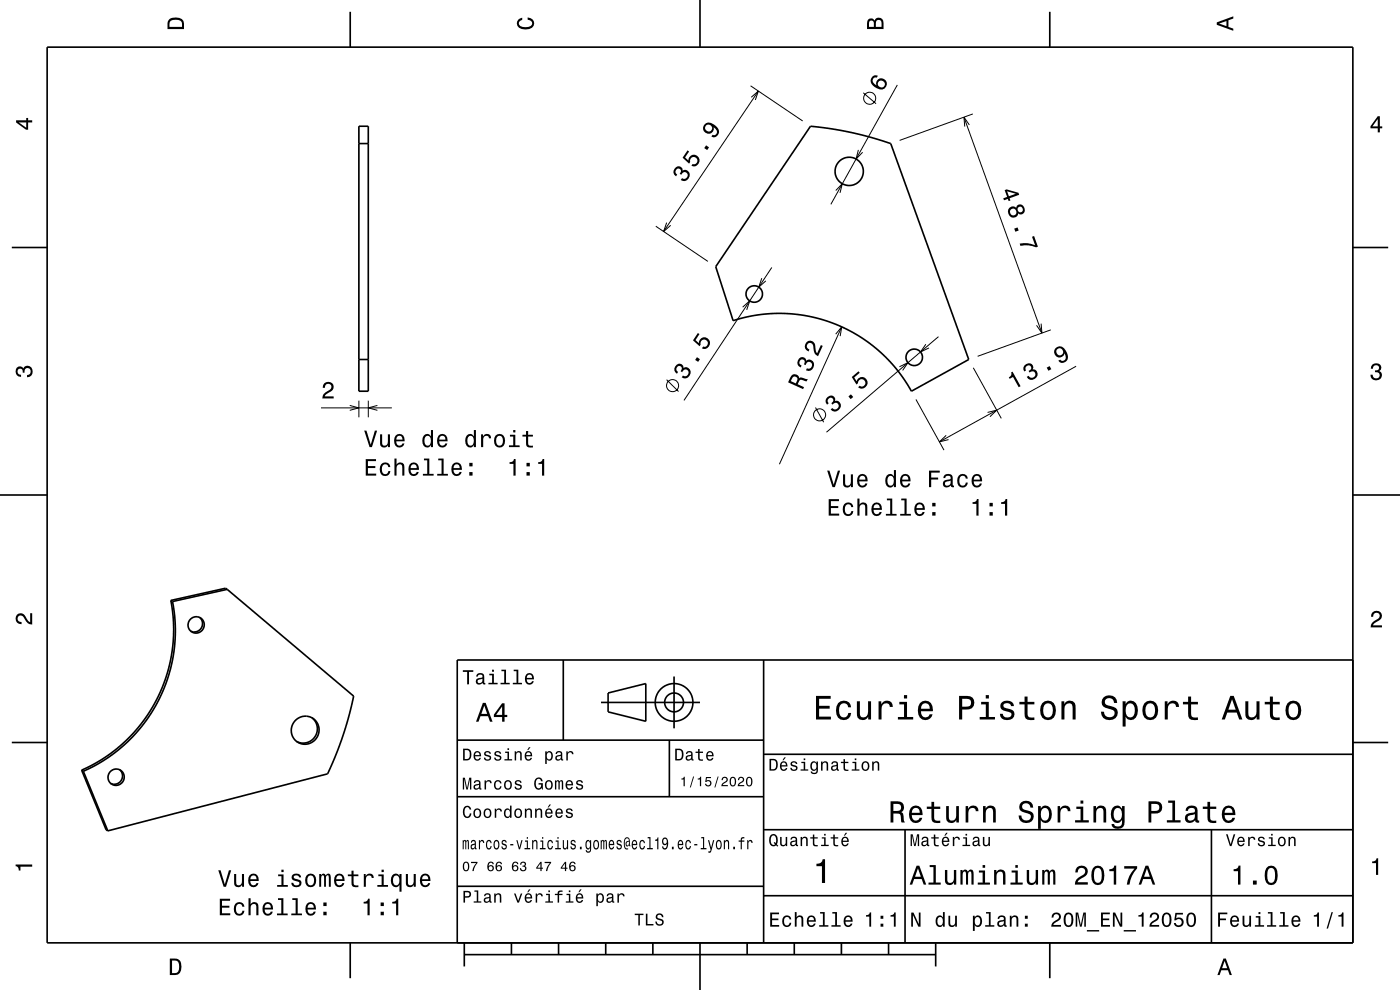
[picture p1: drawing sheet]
<svg xmlns="http://www.w3.org/2000/svg" width="297mm" height="210mm" viewBox="0 0 297 210" stroke-linecap="round" stroke-linejoin="round" font-family="sans-serif">
<g fill="none" stroke="#000" stroke-width=".21">
<path d="M159.2 18.2l11.1 7.5M160.9 19.3l-20.1 29.8M183.1 19.7l2.8 2.3M190.4 18l-14.1 25.3M159.4 20.6l1.5-1.3-.7 1.9M182.1 31.8l-.5 1.9 1.4-1.4M204.5 24.8l16.5 45.9M205.6 26.5l-1.1-1.7 .2 2M206.4 24.2l-15.6 5.6M139.1 48l11.1 7.4M141.4 47.2l-.6 1.9 1.5-1.3M161.6 59l-.6 1.9 1.5-1.3"/>
<path d="M163.7 56.7l-18.6 28.2M177.3 40.4l1.4-1.4-.5 1.9M157.5 65.2l1.5-1.4-.6 1.9M177.3 70.9l1.3-1.6-.4 2M178.6 69.3l-13.3 29.2M190.8 77.8l1.8-.9-1.1 1.7M196.4 73l-1.1 1.7 1.8-.9M199.1 71.4l-23.8 20.3M206.5 78l5.9 10.8M220.9 68.7l.1 2-1.1-1.7M222.9 70l-15.5 5.6M228.3 77.7l-29 16"/>
<path d="M68.1 86.5h15M74.2 86l1.9 .5-1.9 .5M76.1 85v3.5M78.1 85v3.5M80.1 86l-2 .5 2 .5M141.4 80.5l2.5 2.6M173 86.4l1.7 3.2M194.3 84.7l6 10.8M200.7 92.3l-1.4 1.4 1.9-.5M209.5 87.5l2-.5-1.5 1.4"/>
<circle cx="184.5" cy="20.8" r="1.28"/>
<circle cx="142.7" cy="81.8" r="1.28"/>
<circle cx="173.9" cy="88" r="1.28"/>
</g>
<g fill="none" stroke="#000" stroke-width=".35">
<path d="M10 10h277v190h-277zM74.3 2.5v7.5M148.5 0v10M222.7 2.5v7.5M76.1 26.8h2v56.2h-2zM76.1 30.5h2M171.9 26.8l4 .4 4.2 .8 4.1 1 4.8 1.5 16.5 45.8-12.2 6.7-1.2-2.2-1.7-2.2-1.6-1.9-1.9-1.9-2.2-1.8-2.4-1.7-2.2-1.2-2.7-1.3-2.6-.9-2.7-.7-2.9-.5-2.8-.2h-2.5l-2.9 .3-2.7 .5-2.8 .7-3.7-11.4zM2.5 52.5h7.5M287 52.5h7.5M76.1 76.3h2M0 105h10M287 105h10"/>
<path d="M36.2 127.4l.4 2.5 .2 3v2.7l-.3 2.7-1.2 5.1-.9 2.6-1.3 2.7-1.5 2.6-1.6 2.2-3.6 3.9-2.1 1.8-2.4 1.7-4.6 2.5M36.2 127.4l.4 .2M36.6 127.6l.4 2.8 .2 2.9-.1 2.5-.3 3-.5 2.7-.8 2.6-1 2.6-1.2 2.4-2.8 4.5-3.5 3.8-2.1 1.8-2.4 1.8-2.4 1.4-2.4 1.2M42.4 131a1.76 1.76 0 0 1 .3 2.3 1.76 1.76 0 0 1-2.2 .6M48.2 125l26.8 22.7-.9 4-1.3 4.1-1.4 4-1.9 4.4-46.6 12M48.2 125l-.4-.2-11.6 2.6M48.2 125l-11.6 2.6M119.5 140v17M162 140v60M287 140h-190v60M2.5 157.5h7.5M66.2 152.3a3 3 0 0 1 .6 4 3 3 0 0 1-3.9 1"/>
<path d="M97 157h65M127.5 149h21M129 147l8-2v8l-8-2zM142 157v12M143 143.5v11M287 157.5h7.5M17.3 163.4l.4 .2M17.3 163.4l5.2 12.6 .4 .2M17.7 163.6l5.2 12.6M25.4 163.3a1.75 1.75 0 0 1 .3 2.3 1.75 1.75 0 0 1-2.2 .6M97 169h65M162 176h125"/>
<path d="M162 160h125M192 176v24M257 176v24M97 188h65M162 190h125M74.3 200v7.5M98.5 202.5h100M98.5 200v5M108.5 200v2.5M118.5 200v2.5M128.5 200v2.5M138.5 200v2.5"/>
<path d="M148.5 200v10M158.5 200v2.5M168.5 200v2.5M178.5 200v2.5M188.5 200v2.5M198.5 200v5M222.7 200v7.5"/>
<circle cx="180.2" cy="36.4" r="3"/>
<circle cx="160" cy="62.4" r="1.75"/>
<circle cx="193.9" cy="75.8" r="1.75"/>
<circle cx="41.6" cy="132.6" r="1.73"/>
<circle cx="64.7" cy="154.9" r="2.96"/>
<circle cx="143" cy="149" r="2"/>
<circle cx="143" cy="149" r="4"/>
<circle cx="24.6" cy="164.9" r="1.73"/>
</g>
<g fill="#000">
<path d="M36 4a2.18 2.18 0 0 0-.5 2.2h3.5v-1.2a1.43 1.43 0 0 0-1.7-1.3zM36.3 4.4a2.15 2.15 0 0 1 2.2 .3l.1 1h-2.6v-1z" fill-rule="evenodd"/>
<path d="M109.9 4.2l.9-.4v.4a.7 .7 0 0 0-.7 .5 .7 .7 0 0 0 .3 .8 1.7 1.7 0 0 0 2.5-.5 .9 .9 0 0 0-1-.8v-.5a1.24 1.24 0 0 1 1.4 1.1 1.24 1.24 0 0 1-1 1.4 2.22 2.22 0 0 1-2.5-.7l-.2-.5z" fill-rule="evenodd"/>
<path d="M184.2 4.2l-.3 .7v1.3h3.5v-1.3a.98 .98 0 0 0-.7-1.1 .98 .98 0 0 0-1.2 .6 .84 .84 0 0 0-1.3-.2zM184.5 4.5a.54 .54 0 0 1 .6-.1 .54 .54 0 0 1 .3 .6v.7h-1zM185.9 4.4a.62 .62 0 0 1 .8-.1 .62 .62 0 0 1 .3 .6v.8h-1.2z" fill-rule="evenodd"/>
<path d="M185.1 16.2a1.36 1.36 0 0 0 .4 2.2 1.63 1.63 0 0 0 2.5 0 1.15 1.15 0 0 0-.8-1.8 1.15 1.15 0 0 0-1.3 1.5 1.02 1.02 0 0 1-.7-1.3 .58 .58 0 0 1 .8-.3l.2-.4-.7-.1zM186.2 17.9a.75 .75 0 0 1 1.5 0 .75 .75 0 0 1-1.5 0z" fill-rule="evenodd"/>
<path d="M258.1 4.7v.6l3.5 1.2v-.4l-1-.4v-1.4l1-.4v-.4zM258.6 5l1.6-.5v1z" fill-rule="evenodd"/>
<path d="M3.4 25.5v.5l2.1 1.5h.5v-1.5h.8v-.5h-.8v-.5h-.4v.5zM4 26h1.6v1.1z" fill-rule="evenodd"/>
<path d="M143.4 35.5a1.11 1.11 0 0 0 0 1.9l.3-.4a.62 .62 0 0 1-.5-.7 .62 .62 0 0 1 .7-.5 .62 .62 0 0 1 .5 .6l-.2 .5 .3 .2a.72 .72 0 0 1 .9-.5 .72 .72 0 0 1 .5 .9 .72 .72 0 0 1-.9 .4l-.3-.1-.3 .4a1.18 1.18 0 0 0 1.9-.6 1.18 1.18 0 0 0-1.2-1.5l-.3 .1a.86 .86 0 0 0-.4-.9 .86 .86 0 0 0-1 .2zM145.8 31.9l-1 1.6 1.4 1.2 .2-.3a.8 .8 0 0 1 .5-1.2 .8 .8 0 0 1 1 .8 .8 .8 0 0 1-1 .8l-.2 .4a1.21 1.21 0 0 0 1.7-.7 1.21 1.21 0 0 0-.9-1.6 1.21 1.21 0 0 0-1.5 1.1l-.7-.6 .9-1.3zM149.8 30.8l-.4 .6 .6 .4 .4-.5zM149.4 26.5a1.15 1.15 0 0 0 .6 1.8 1.15 1.15 0 0 0 1.4-1.3 1.03 1.03 0 0 1 .6 1.4 .56 .56 0 0 1-.8 .2l-.3 .4a1.18 1.18 0 0 0 1.5-.5 1.18 1.18 0 0 0-.3-1.6 1.76 1.76 0 0 0-2.7-.4zM149.6 27.1a.75 .75 0 0 1 1.5 0 .75 .75 0 0 1-1.5 0z" fill-rule="evenodd"/>
<path d="M292.3 24.7l-1.6 2.1v.4h1.6v.9h.4v-.9h.5v-.4h-.5v-2.1zM292.3 25.2v1.6h-1.1z" fill-rule="evenodd"/>
<path d="M213.1 40.3l.6 1.5-.9 .3 .2 .4 .8-.3 .2 .5 .4-.2-.2-.4 2-.8-.1-.4-2.6-.7zM213.7 40.6l1.8 .5-1.5 .5zM214.2 44.1a1.2 1.2 0 0 0-.1 1.7 1.2 1.2 0 0 0 1.7 0l.2-.5a.88 .88 0 0 0 1.2 0 .88 .88 0 0 0 .1-1.2 .89 .89 0 0 0-.8-.8 .89 .89 0 0 0-.9 .8 .95 .95 0 0 0-1.4 0zM214.2 45a.71 .71 0 0 1 1.4 0 .71 .71 0 0 1-1.4 0zM215.8 44.4a.6 .6 0 0 1 1.2 0 .6 .6 0 0 1-1.2 0zM215.2 48.5l.2 .7 .7-.3-.2-.7zM216.3 51.7l.2 .5a5.3 5.3 0 0 1 3.3 .3l.4-.2-.8-2.2-.5 .1 .7 1.8a5.2 5.2 0 0 0-3.3-.3z" fill-rule="evenodd"/>
<path d="M169.5 76.1a1.12 1.12 0 0 0 .4 1.9l.1-.5a.62 .62 0 0 1-.5-.6 .62 .62 0 0 1 .6-.6 .62 .62 0 0 1 .6 .5l-.2 .5 .4 .2a.72 .72 0 0 1 .8-.7 .72 .72 0 0 1 .6 .8 .72 .72 0 0 1-.8 .6l-.3-.1-.2 .4a1.18 1.18 0 0 0 1.7-.8 1.18 1.18 0 0 0-1.4-1.3l-.3 .1a.86 .86 0 0 0-.6-.7 .86 .86 0 0 0-.9 .3zM171.1 72.6a1.16 1.16 0 0 0 .4 2l.2-.5a.7 .7 0 0 1-.5-.8 .7 .7 0 0 1 .8-.5 .7 .7 0 0 1 .5 .8 1.8 1.8 0 0 0 1 2l1-2.2-.4-.2-.7 1.7a2.22 2.22 0 0 1-.5-1.8 1.07 1.07 0 0 0-1.8-.5z" fill-rule="evenodd"/>
<path d="M291.1 77.4a1.08 1.08 0 0 1 1.4-.2 1.08 1.08 0 0 1 .4 1.2l-.3 .3a1.06 1.06 0 0 1 .5 1.3 1.06 1.06 0 0 1-1.2 .7 1.1 1.1 0 0 1-1.2-1.2h.5a.71 .71 0 0 0 1 .8 .71 .71 0 0 0 .1-1.3h-.6v-.4a.61 .61 0 0 0 .8-.3 .61 .61 0 0 0-.2-.8 .61 .61 0 0 0-.9 .2l-.1 .5h-.5z" fill-rule="evenodd"/>
<path d="M3.6 78a.86 .86 0 0 1 1.4 .2 1.06 1.06 0 0 1 1.2-.6 1.06 1.06 0 0 1 .7 1.2 1.1 1.1 0 0 1-1.2 1.2v-.4a.71 .71 0 0 0 .8-1 .71 .71 0 0 0-1.3-.1v.6h-.4a.61 .61 0 0 0-.3-.8 .61 .61 0 0 0-.8 .2 .61 .61 0 0 0 .2 .8l.6 .2v.4a1.15 1.15 0 0 1-1.2-.6 1.15 1.15 0 0 1 .3-1.3z" fill-rule="evenodd"/>
<path d="M68.8 81.3a1.18 1.18 0 0 1 1.9 .3 1.18 1.18 0 0 1-1 1.7l-.5 .4-.3 .4h1.9v.4h-2.4a1.8 1.8 0 0 1 1.4-1.7 .71 .71 0 0 0 .5-.9 .71 .71 0 0 0-.9-.5 .71 .71 0 0 0-.5 .9h-.4z" fill-rule="evenodd"/>
<path d="M77.3 91.3l1.1 3.5h.5l1.1-3.5h-.5l-.9 3-.9-3zM80.6 92.1v1.8a.89 .89 0 0 0 .6 1 .89 .89 0 0 0 1.1-.5v.4h.4v-2.7h-.4v1.6a.65 .65 0 0 1-.4 .8 .65 .65 0 0 1-.8-.3v-2.1zM83.9 92.4a1.54 1.54 0 0 0 .8 2.5 1.06 1.06 0 0 0 1.1-.8h-.4l-.3 .3-.3 .1a.76 .76 0 0 1-.7-.9h1.7a1.16 1.16 0 0 0-.4-1.4 1.16 1.16 0 0 0-1.5 .2zM84.3 92.6a.66 .66 0 0 1 .8-.1 .66 .66 0 0 1 .3 .7h-1.3zM89.9 92.4a1.57 1.57 0 0 0 .7 2.5l.5-.1 .3-.4v.4h.5v-3.6h-.5v1.3a.89 .89 0 0 0-1.5-.1zM90.2 92.7a.62 .62 0 0 1 .7-.2 .62 .62 0 0 1 .5 .5 1.12 1.12 0 0 1-.7 1.5 1.19 1.19 0 0 1-.5-1.8zM93 92.4a1.54 1.54 0 0 0 .8 2.5 1.06 1.06 0 0 0 1.1-.8h-.4l-.3 .3-.3 .1a.76 .76 0 0 1-.7-.9h1.8a1.16 1.16 0 0 0-.5-1.4 1.16 1.16 0 0 0-1.5 .2zM93.4 92.6a.66 .66 0 0 1 .8-.1 .66 .66 0 0 1 .3 .7h-1.3zM99 92.4a1.58 1.58 0 0 0 .7 2.5l.5-.1 .3-.4v.4h.5v-3.6h-.5v1.3a.89 .89 0 0 0-1.5-.1zM99.3 92.7a.62 .62 0 0 1 .7-.2 .62 .62 0 0 1 .5 .5 1.12 1.12 0 0 1-.7 1.5 1.19 1.19 0 0 1-.5-1.8zM102.1 92.1v2.7h.4v-1.5a.67 .67 0 0 1 .4-.8 .67 .67 0 0 1 .8 .2v.3h.5a.89 .89 0 0 0-.7-.9 .89 .89 0 0 0-1 .5v-.5zM105.1 92.4a1.53 1.53 0 0 0 .9 2.5 1.48 1.48 0 0 0 1.1-1.4 1.48 1.48 0 0 0-1.1-1.5l-.5 .1zM105.4 92.7a.67 .67 0 0 1 .8-.2 .67 .67 0 0 1 .4 .5 1.11 1.11 0 0 1-.6 1.5 1.17 1.17 0 0 1-.6-1.8zM108.2 92.2v.4h.7v1.9h-.9v.3h2.2v-.3h-.9v-2.3zM108.9 91.2v.5h.4v-.5zM111.6 91.4v.8h-.8v.4h.8v1.8a1.05 1.05 0 0 0 1.5 .5v-.4a.68 .68 0 0 1-1-.3l-.1-1.6h1.1v-.4h-1.1v-.8z" fill-rule="evenodd"/>
<path d="M143.6 77.4a1.11 1.11 0 0 0 0 1.9l.3-.4a.62 .62 0 0 1-.5-.7 .62 .62 0 0 1 .7-.5 .62 .62 0 0 1 .5 .6l-.2 .4 .3 .3a.72 .72 0 0 1 .9-.6 .72 .72 0 0 1 .5 .9 .72 .72 0 0 1-.9 .5l-.3-.1-.3 .3a1.18 1.18 0 0 0 1.8-.6 1.18 1.18 0 0 0-1.2-1.5l-.2 .2a.86 .86 0 0 0-.5-.9 .86 .86 0 0 0-.9 .2zM147.9 75.8l-.4 .6 .6 .4 .4-.6zM148 70.6l-1 1.6 1.4 1.3 .2-.4a.79 .79 0 0 1 .5-1.1 .79 .79 0 0 1 1 .6 .79 .79 0 0 1-.7 1l-.2-.1-.3 .4a1.21 1.21 0 0 0 1.7-.7 1.21 1.21 0 0 0-.9-1.6 1.21 1.21 0 0 0-1.4 1.2l-.8-.7 .9-1.2z" fill-rule="evenodd"/>
<path d="M167.9 79.6l-.7 1.5 3.2 1.4 .2-.4-1.4-.6a1.08 1.08 0 0 1 .7-1l1.2 .4 .2-.5-1.4-.3-.4 .1v-.2a1 1 0 0 0-1.6-.4zM168.2 80.1a.59 .59 0 0 1 .8-.1 .59 .59 0 0 1 .1 .8l-.3 .5-1-.5z" fill-rule="evenodd"/>
<path d="M175.5 84.2a1.05 1.05 0 0 0 0 1.6l.3-.3a.62 .62 0 0 1-.2-.8 .62 .62 0 0 1 .7-.3 .62 .62 0 0 1 .4 .8l-.3 .3 .2 .3a.72 .72 0 0 1 1-.2 .72 .72 0 0 1 .2 1 .72 .72 0 0 1-1 .2l-.2-.2-.4 .3a1.18 1.18 0 0 0 1.9-.1 1.18 1.18 0 0 0-.7-1.8h-.3a.9 .9 0 0 0-.4-1 .9 .9 0 0 0-1.2 .2zM180 84.1l.5 .6 .5-.5-.5-.6zM180.7 80l1 1.6 .3-.3a.8 .8 0 0 1 .8-1 .8 .8 0 0 1 .7 1 .8 .8 0 0 1-1.1 .5l-.4 .3a1.21 1.21 0 0 0 1.9-.1 1.21 1.21 0 0 0-.5-1.8 1.21 1.21 0 0 0-1.7 .7l-.5-.8 1.2-1-.3-.3z" fill-rule="evenodd"/>
<path d="M175.5 99.8l1.1 3.5h.5l1.1-3.5h-.5l-.8 3-.9-3zM178.8 100.6v1.8a.89 .89 0 0 0 .7 1 .89 .89 0 0 0 1-.5v.4h.4v-2.7h-.4v1.6a.65 .65 0 0 1-.4 .8 .65 .65 0 0 1-.8-.3v-2.1zM182.1 100.9a1.54 1.54 0 0 0 .8 2.5 1.06 1.06 0 0 0 1.1-.8h-.4l-.3 .3-.3 .1a.76 .76 0 0 1-.7-.9h1.8a1.16 1.16 0 0 0-.5-1.4 1.16 1.16 0 0 0-1.5 .2zM182.5 101.1a.66 .66 0 0 1 .8-.1 .66 .66 0 0 1 .3 .7h-1.3zM188.1 100.9a1.58 1.58 0 0 0 .8 2.5l.4-.1 .3-.4v.4h.5v-3.6h-.5v1.3a.89 .89 0 0 0-1.5-.1zM188.4 101.2a.62 .62 0 0 1 .7-.3 .62 .62 0 0 1 .5 .6 1.11 1.11 0 0 1-.7 1.5 1.19 1.19 0 0 1-.5-1.8zM191.2 100.9a1.54 1.54 0 0 0 .8 2.5 1.05 1.05 0 0 0 1.1-.8h-.4l-.2 .3-.4 .1a.75 .75 0 0 1-.7-.9h1.8a1.16 1.16 0 0 0-.5-1.4 1.16 1.16 0 0 0-1.5 .2zM191.6 101.1a.66 .66 0 0 1 .8-.1 .66 .66 0 0 1 .3 .7h-1.3zM197.1 99.8v3.5h.5v-1.6h1.4v-.4h-1.4v-1h1.8v-.5zM200.4 100.8l-.3 .6h.4a.55 .55 0 0 1 .7-.5 .55 .55 0 0 1 .4 .8h-.2a1 1 0 0 0-1.1 .2 1 1 0 0 0-.2 1.1 .94 .94 0 0 0 1.6 0l.1 .3h.6v-.3l-.3-.1v-1.6a1.02 1.02 0 0 0-.7-.8 1.02 1.02 0 0 0-1 .3zM200.6 102.3l1.1-.3a.77 .77 0 0 1-.2 .8 .77 .77 0 0 1-.9 .1l-.1-.3zM203.4 100.9a1.53 1.53 0 0 0 .8 2.5 1.05 1.05 0 0 0 1.1-1h-.4a.67 .67 0 0 1-.6 .6 .67 .67 0 0 1-.7-.6 1.12 1.12 0 0 1 .6-1.5 .6 .6 0 0 1 .7 .6h.4a1.09 1.09 0 0 0-.8-.9 1.09 1.09 0 0 0-1.1 .3zM206.4 100.9a1.54 1.54 0 0 0 .8 2.5 1.05 1.05 0 0 0 1.1-.8h-.4l-.3 .3-.3 .1a.75 .75 0 0 1-.7-.9h1.7a1.16 1.16 0 0 0-.4-1.4 1.16 1.16 0 0 0-1.5 .2zM206.8 101.1a.66 .66 0 0 1 .8-.1 .66 .66 0 0 1 .3 .7h-1.3z" fill-rule="evenodd"/>
<path d="M214.5 79a.77 .77 0 0 1-.5 1l.2 .4 .7-.4 1.2 2.1 .4-.2-1.7-3.1zM217.3 77.5a1.06 1.06 0 0 0 0 1.3l.4-.2a.62 .62 0 0 1-.1-.9 .62 .62 0 0 1 .8-.1 .62 .62 0 0 1 .2 .8l-.4 .3 .2 .3a.72 .72 0 0 1 1 0 .72 .72 0 0 1 .1 1 .72 .72 0 0 1-1.1 0l-.2-.3-.4 .2a1.18 1.18 0 0 0 1.9 .4 1.18 1.18 0 0 0-.3-1.9h-.3a.91 .91 0 0 0-.3-1.2 .91 .91 0 0 0-1.1 0zM222.1 78l.3 .7 .6-.4-.3-.6zM223.9 73.9a1.15 1.15 0 0 0 .3 1.8 1.15 1.15 0 0 0 1.7-.8 1.03 1.03 0 0 1-.2 1.6 .56 .56 0 0 1-.8-.2l-.4 .2a1.18 1.18 0 0 0 1.6 .2 1.18 1.18 0 0 0 .4-1.5 1.77 1.77 0 0 0-2.3-1.6zM224.1 74.6a.75 .75 0 0 1 1.5 0 .75 .75 0 0 1-1.5 0z" fill-rule="evenodd"/>
<path d="M77.6 97.4v3.5h2.2v-.4h-1.7v-1.2h1.5v-.4h-1.5v-1.1h1.7v-.4zM80.9 98.5a1.53 1.53 0 0 0 .8 2.5 1.06 1.06 0 0 0 1.1-1.1h-.4a.67 .67 0 0 1-.6 .7 .67 .67 0 0 1-.7-.6 1.11 1.11 0 0 1 .6-1.5 .6 .6 0 0 1 .7 .6h.4a1.09 1.09 0 0 0-.8-1 1.09 1.09 0 0 0-1.1 .4zM83.7 97.3v3.6h.4v-1.6a.64 .64 0 0 1 .4-.7 .64 .64 0 0 1 .8 .3v2h.5v-1.8a.88 .88 0 0 0-.6-1 .88 .88 0 0 0-1.1 .5v-1.3zM86.9 98.5a1.54 1.54 0 0 0 .8 2.5 1.06 1.06 0 0 0 1.1-.9h-.4l-.2 .4-.4 .1a.76 .76 0 0 1-.7-.9h1.8a1.16 1.16 0 0 0-.5-1.4 1.16 1.16 0 0 0-1.5 .2zM87.3 98.7a.66 .66 0 0 1 .8-.1 .66 .66 0 0 1 .3 .7h-1.3zM89.9 97.3v.3h.7v2.9h-.9v.4h2.3v-.4h-.9v-3.2zM93 97.3v.3h.7v2.9h-.9v.4h2.2v-.4h-.9v-3.2zM96.1 98.5a1.54 1.54 0 0 0 .8 2.5 1.05 1.05 0 0 0 1-.9h-.4l-.2 .4-.4 .1a.76 .76 0 0 1-.7-.9h1.8a1.16 1.16 0 0 0-.5-1.4 1.16 1.16 0 0 0-1.4 .2zM96.4 98.7a.66 .66 0 0 1 .8-.1 .66 .66 0 0 1 .3 .7h-1.3zM99.6 100.1v.8h.6v-.8zM99.6 98.2v.7h.6v-.7z" fill-rule="evenodd"/>
<path d="M108.1 98v.4h.8v2.5h.5v-3.5h-.4a.78 .78 0 0 1-.9 .6zM111.7 100.1v.8h.7v-.8zM111.7 98.2v.7h.7v-.7zM114.2 98v.4h.8v2.5h.5v-3.5h-.4a.77 .77 0 0 1-.9 .6z" fill-rule="evenodd"/>
<path d="M175.8 105.9v3.5h2.2v-.4h-1.7v-1.2h1.5v-.4h-1.5v-1.1h1.7v-.4zM179.1 107a1.53 1.53 0 0 0 .8 2.5 1.05 1.05 0 0 0 1.1-1.1h-.4a.67 .67 0 0 1-.6 .7 .67 .67 0 0 1-.7-.6 1.12 1.12 0 0 1 .6-1.5 .59 .59 0 0 1 .7 .6h.4a1.09 1.09 0 0 0-.7-1 1.09 1.09 0 0 0-1.2 .4zM181.9 105.8v3.6h.4v-1.6a.63 .63 0 0 1 .4-.8 .63 .63 0 0 1 .8 .4l.1 2h.4v-1.8a.88 .88 0 0 0-.6-1 .88 .88 0 0 0-1.1 .5v-1.3zM185.2 107a1.54 1.54 0 0 0 .8 2.5 1.06 1.06 0 0 0 1-.9h-.4l-.2 .4-.4 .1a.75 .75 0 0 1-.7-.9h1.8a1.16 1.16 0 0 0-.5-1.4 1.16 1.16 0 0 0-1.4 .2zM185.5 107.2a.66 .66 0 0 1 .8-.2 .66 .66 0 0 1 .3 .8h-1.3zM188.2 105.8v.3h.6v2.9h-.9v.4h2.3v-.4h-.9v-3.2zM191.2 105.8v.3h.7v2.9h-.9v.4h2.2v-.4h-.9v-3.2zM194.3 107a1.54 1.54 0 0 0 .8 2.5 1.06 1.06 0 0 0 1.1-.9h-.5l-.2 .4-.4 .1a.75 .75 0 0 1-.7-.9h1.8a1.17 1.17 0 0 0-.5-1.4 1.17 1.17 0 0 0-1.4 .2zM194.6 107.2a.66 .66 0 0 1 .8-.2 .66 .66 0 0 1 .3 .8h-1.3zM197.8 108.6v.8h.7v-.8zM197.8 106.7v.7h.7v-.7z" fill-rule="evenodd"/>
<path d="M206.3 106.5v.4h.8v2.5h.5v-3.5h-.4a.77 .77 0 0 1-.9 .6zM209.9 108.6v.8h.7v-.8zM209.9 106.7v.7h.7v-.7zM212.4 106.5v.4h.8v2.5h.5v-3.5h-.4a.77 .77 0 0 1-.9 .6z" fill-rule="evenodd"/>
<path d="M3.6 130.4a1.22 1.22 0 0 1 2 .7l.4 .6 .4 .3v-1.9h.4v2.4a1.8 1.8 0 0 1-1.7-1.4 .71 .71 0 0 0-.9-.5 .71 .71 0 0 0-.5 .8 .71 .71 0 0 0 .9 .5v.5a1.18 1.18 0 0 1-1.2-.7 1.18 1.18 0 0 1 .2-1.3z" fill-rule="evenodd"/>
<path d="M291.2 129.9a1.18 1.18 0 0 1 1.9 .3 1.18 1.18 0 0 1-1 1.7l-.5 .3-.3 .5h1.9v.4h-2.4a1.8 1.8 0 0 1 1.4-1.8 .71 .71 0 0 0 .5-.8 .71 .71 0 0 0-.9-.5 .71 .71 0 0 0-.5 .8h-.4z" fill-rule="evenodd"/>
<path d="M98.2 158.8v2.5h.9a1.37 1.37 0 0 0 .7-2.2 1.56 1.56 0 0 0-1.6-.3zM98.6 159.1a.98 .98 0 0 1 1.1 .7 .98 .98 0 0 1-.6 1.2h-.5zM100.7 159.6a1.04 1.04 0 0 0-.2 1.2 1.04 1.04 0 0 0 1 .5l.5-.5h-.3l-.4 .3a.54 .54 0 0 1-.5-.7h1.3a.83 .83 0 0 0-.4-.9 .83 .83 0 0 0-1 .1zM100.9 159.7l.2-.1a.47 .47 0 0 1 .5 .1 .47 .47 0 0 1 .1 .5h-.9zM102.9 159.5l-.2 .1a.69 .69 0 0 0 .9 .9l.2 .1a.43 .43 0 0 1-.4 .5 .43 .43 0 0 1-.4-.4h-.3a.74 .74 0 0 0 .9 .7 .74 .74 0 0 0 .5-1l-1-.4a.38 .38 0 0 1 .3-.5 .38 .38 0 0 1 .4 .4h.3a.78 .78 0 0 0-1.2-.4zM105.1 159.5l-.2 .1a.69 .69 0 0 0 .9 .9l.2 .1a.43 .43 0 0 1-.4 .5 .43 .43 0 0 1-.5-.4h-.3a.74 .74 0 0 0 .9 .7 .74 .74 0 0 0 .5-1l-.9-.4a.38 .38 0 0 1 .3-.5 .38 .38 0 0 1 .4 .4h.3a.77 .77 0 0 0-1.2-.4zM107.2 159.4v.3h.5v1.3h-.7v.3h1.6v-.3h-.6v-1.6zM107.7 158.7v.4h.3v-.4zM109.2 159.4v1.9h.3v-1.1a.45 .45 0 0 1 .4-.6 .45 .45 0 0 1 .5 .5v1.2h.3v-1.3a.63 .63 0 0 0-.5-.7 .63 .63 0 0 0-.7 .4v-.3zM112.2 158.5l-.4 .6h.3l.5-.6zM111.5 159.6a1.04 1.04 0 0 0-.2 1.2 1.04 1.04 0 0 0 1.1 .5l.5-.5h-.3l-.5 .3a.54 .54 0 0 1-.5-.7h1.3a.83 .83 0 0 0-.4-.9 .83 .83 0 0 0-1 .1zM111.8 159.7l.1-.1a.48 .48 0 0 1 .5 .1 .48 .48 0 0 1 .2 .5h-1zM115.7 159.4v2.7h.3v-1.1a.66 .66 0 0 0 .7 .4 .66 .66 0 0 0 .5-.6 .91 .91 0 0 0 0-1.1 .91 .91 0 0 0-1-.3l-.2 .3v-.3zM116.1 159.8a.45 .45 0 0 1 .5-.2 .45 .45 0 0 1 .3 .4 .65 .65 0 0 1 .1 .8 .65 .65 0 0 1-.7 .2 .98 .98 0 0 1-.2-1.2zM118.1 159.5l-.2 .4h.3a.39 .39 0 0 1 .4-.3 .39 .39 0 0 1 .3 .5h-.1a.65 .65 0 0 0-1 .4 .65 .65 0 0 0 .6 .9l.6-.3 .1 .2h.4v-.2l-.2-.1v-1.1a.72 .72 0 0 0-.5-.6 .72 .72 0 0 0-.7 .2zM118.2 160.6l.8-.3a.55 .55 0 0 1-.2 .7 .55 .55 0 0 1-.6 0zM120.1 159.4v1.9h.4v-1.1a.47 .47 0 0 1 .2-.6 .47 .47 0 0 1 .6 .2v.2h.4a.64 .64 0 0 0-.5-.7 .64 .64 0 0 0-.8 .4v-.3z" fill-rule="evenodd"/>
<path d="M98.2 142.2v.3h.9v2.7h.4v-2.7h.9v-.3zM101.3 143l-.3 .5h.4a.47 .47 0 0 1 .5-.4 .47 .47 0 0 1 .4 .6l-.2 .1a.84 .84 0 0 0-1 .2 .84 .84 0 0 0 0 1.1 .9 .9 0 0 0 1.3-.2l.1 .2 .5 .1v-.3l-.3-.1v-1.3a.87 .87 0 0 0-1.4-.5zM101.4 144.3l.9-.3a.66 .66 0 0 1-.1 .7 .66 .66 0 0 1-.8 .1zM103.8 142.9v.3h.6v1.6h-.8v.4h2v-.4h-.8v-1.9zM104.4 142.1v.4h.4v-.4zM106.4 142.1v.3h.6v2.4h-.8v.4h1.9v-.4h-.7v-2.7zM109 142.1v.3h.6v2.4h-.8v.4h1.9v-.4h-.7v-2.7zM111.6 143.1a1.32 1.32 0 0 0 .7 2.1 .9 .9 0 0 0 .9-.7h-.3l-.2 .3-.4 .1a.65 .65 0 0 1-.6-.8h1.6a1 1 0 0 0-.4-1.2 1 1 0 0 0-1.3 .2zM111.9 143.3a.57 .57 0 0 1 .7-.1 .57 .57 0 0 1 .3 .6h-1.2z" fill-rule="evenodd"/>
<path d="M102.4 149.1l-1.4 4h.5l.4-1.2h1.6l.4 1.2h.6l-1.5-4zM102.7 149.7l.7 1.7h-1.3zM106.5 149.2l-1.7 2.4v.5h1.7v1h.5v-1h.6v-.5h-.6v-2.4zM106.5 149.9v1.7h-1.3z" fill-rule="evenodd"/>
<path d="M143.2 158.8v2.5h.9a1.37 1.37 0 0 0 .7-2.2 1.56 1.56 0 0 0-1.6-.3zM143.6 159.1a.98 .98 0 0 1 1.1 .7 .98 .98 0 0 1-.6 1.2h-.5zM145.7 159.5l-.2 .4h.3a.39 .39 0 0 1 .5-.3 .39 .39 0 0 1 .3 .5h-.2a.65 .65 0 0 0-.9 .4 .65 .65 0 0 0 .5 .9l.7-.3v.2h.4v-.2l-.1-.1-.1-1.1a.73 .73 0 0 0-.4-.6 .73 .73 0 0 0-.8 .2zM145.8 160.6l.8-.3a.55 .55 0 0 1-.1 .7 .55 .55 0 0 1-.7 0zM148.1 158.9v.5h-.5v.3h.5v1.3a.75 .75 0 0 0 1 .4v-.3a.48 .48 0 0 1-.7-.3v-1.1h.7v-.3h-.7v-.5zM150 159.6a1.04 1.04 0 0 0-.2 1.2 1.04 1.04 0 0 0 1.1 .5l.5-.5h-.4l-.4 .3a.54 .54 0 0 1-.5-.7h1.3a.83 .83 0 0 0-.4-.9 .83 .83 0 0 0-1 .1zM150.3 159.7l.1-.1a.48 .48 0 0 1 .5 .1 .48 .48 0 0 1 .2 .5h-1z" fill-rule="evenodd"/>
<path d="M173.1 147.6v5h3.2v-.6h-2.5v-1.7h2.2v-.6h-2.2v-1.5h2.4v-.6zM177.8 149.2a2.59 2.59 0 0 0 .5 3.4 1.58 1.58 0 0 0 2.3-1.4h-.6a.95 .95 0 0 1-.9 1 .95 .95 0 0 1-1-.9 1.59 1.59 0 0 1 .9-2.1 .85 .85 0 0 1 .9 .8h.7a1.56 1.56 0 0 0-1.1-1.3 1.56 1.56 0 0 0-1.7 .5zM181.8 148.8v2.5a1.27 1.27 0 0 0 .9 1.4 1.27 1.27 0 0 0 1.5-.7v.6h.6v-3.8h-.6v2.2a.92 .92 0 0 1-.6 1.1 .92 .92 0 0 1-1.2-.4v-2.9zM186.4 148.8v3.8h.6v-2.2a.95 .95 0 0 1 .5-1.1 .95 .95 0 0 1 1.2 .3l.1 .4h.6a1.28 1.28 0 0 0-1-1.4 1.28 1.28 0 0 0-1.4 .8v-.6zM190.8 148.9v.5h1v2.7h-1.3v.5h3.2v-.5h-1.3v-3.2zM191.8 147.4v.8h.6v-.8zM195.1 149.2a2.62 2.62 0 0 0 .5 3.4 1.57 1.57 0 0 0 2.2-1.1h-.6l-.3 .5-.5 .2a1.08 1.08 0 0 1-1-1.3h2.5a1.66 1.66 0 0 0-.7-2 1.66 1.66 0 0 0-2.1 .3zM195.6 149.5a.94 .94 0 0 1 1.2-.2 .94 .94 0 0 1 .5 1h-1.9zM203.5 147.6v5h.6v-2.1h.8a1.47 1.47 0 0 0 1.8-1.2 1.47 1.47 0 0 0-1.5-1.7zM204.1 148.2a1.6 1.6 0 0 1 1.8 .5 .86 .86 0 0 1 0 .9 .86 .86 0 0 1-.9 .3h-.9zM208.1 148.9v.5h1v2.7h-1.3v.5h3.3v-.5h-1.3v-3.2zM209.1 147.4v.8h.7v-.8zM212.6 148.9a1.08 1.08 0 0 0-.3 1.2 1.08 1.08 0 0 0 1 .7l1.1 .4a.57 .57 0 0 1 .2 .6 .57 .57 0 0 1-.5 .4 .96 .96 0 0 1-1.4-.8h-.6a1.6 1.6 0 0 0 1.3 1.4 1.6 1.6 0 0 0 1.7-.8 1.13 1.13 0 0 0-1-1.6l-1.1-.3-.2-.4a.87 .87 0 0 1 .9-.5 .87 .87 0 0 1 .8 .6h.6a1.41 1.41 0 0 0-2.1-1.1zM217.4 147.8v1.1h-1.1v.5h1.1v2.6l.2 .4 .4 .3h1.4v-.5a.97 .97 0 0 1-1.4-.5v-2.3h1.4v-.5h-1.4v-1.1zM221.1 149.2a2.56 2.56 0 0 0 .5 3.4 1.72 1.72 0 0 0 1.8-.2 1.72 1.72 0 0 0 .6-1.7 1.7 1.7 0 0 0-.9-1.9 1.7 1.7 0 0 0-2 .4zM221.6 149.6a.96 .96 0 0 1 1-.4 .96 .96 0 0 1 .7 .8 1.59 1.59 0 0 1-1 2.2 1.19 1.19 0 0 1-1-1.5zM225.2 148.8v3.8h.6v-2.2a.97 .97 0 0 1 .5-1.1 .97 .97 0 0 1 1.1 .2l.1 .7v2.4h.7v-2.5a1.27 1.27 0 0 0-.9-1.4 1.27 1.27 0 0 0-1.5 .6v-.5zM234.1 147.9a1.38 1.38 0 0 0-.3 1.5 1.38 1.38 0 0 0 1.3 .9 1.25 1.25 0 0 1 1.4 .9 1.15 1.15 0 0 1-1.3 .9 1.15 1.15 0 0 1-1-1.1h-.7a1.8 1.8 0 0 0 1.7 1.8 1.8 1.8 0 0 0 1.9-1.6 1.46 1.46 0 0 0-1.5-1.4l-.6-.2a.83 .83 0 0 1-.5-1.1 .83 .83 0 0 1 1.2-.3l.5 .5 .1 .4h.7a1.67 1.67 0 0 0-1-1.6 1.67 1.67 0 0 0-1.9 .4zM238.2 148.8v5.3h.6v-2.1a1.32 1.32 0 0 0 1.4 .7 1.32 1.32 0 0 0 1.1-1.1 2.43 2.43 0 0 0-.8-2.8 1.21 1.21 0 0 0-1.7 .5v-.5zM239.1 149.6a.9 .9 0 0 1 .9-.4 .9 .9 0 0 1 .7 .8 1.61 1.61 0 0 1-.9 2.2 1.18 1.18 0 0 1-1-1.5zM242.8 149.2a2.56 2.56 0 0 0 .5 3.4 1.72 1.72 0 0 0 1.8-.2 1.72 1.72 0 0 0 .6-1.7 1.7 1.7 0 0 0-.9-1.9 1.7 1.7 0 0 0-2 .4zM243.3 149.6a.96 .96 0 0 1 1-.4 .96 .96 0 0 1 .7 .8 1.59 1.59 0 0 1-1 2.2 1.19 1.19 0 0 1-1-1.5zM247.1 148.8v3.8h.6v-2.2a.95 .95 0 0 1 .5-1.1 .95 .95 0 0 1 1.2 .3l.1 .4h.6a1.28 1.28 0 0 0-1-1.4 1.28 1.28 0 0 0-1.4 .8v-.6zM252 147.8v1.1h-1v.5h1l.1 2.6 .2 .4 .4 .3h1.4v-.5a.97 .97 0 0 1-1.4-.5v-2.3h1.4v-.5h-1.4v-1.1zM261 147.6l-1.8 5h.6l.6-1.4h2l.5 1.4h.7l-1.9-5zM261.4 148.3l.7 2.2h-1.5zM264.2 148.8v2.5a1.27 1.27 0 0 0 .9 1.4 1.27 1.27 0 0 0 1.5-.7v.6h.6v-3.8h-.6v2.2a.92 .92 0 0 1-.6 1.1 .92 .92 0 0 1-1.1-.4l-.1-2.9zM269.4 147.8v1.1h-1.1v.5h1.1v2.6l.2 .4 .4 .3 .7 .1 .8-.1v-.5a.97 .97 0 0 1-1.4-.5l-.1-2.3h1.5v-.5h-1.5v-1.1zM273.1 149.2a2.56 2.56 0 0 0 .6 3.4 1.72 1.72 0 0 0 1.8-.2 1.72 1.72 0 0 0 .6-1.7 1.7 1.7 0 0 0-.9-1.9 1.7 1.7 0 0 0-2.1 .4zM273.6 149.6a.96 .96 0 0 1 1-.4 .96 .96 0 0 1 .7 .8 1.59 1.59 0 0 1-.9 2.2 1.19 1.19 0 0 1-1.1-1.5z" fill-rule="evenodd"/>
<path d="M98.2 165v2.5h.3v-2.3l.4 2.3h.3l.5-2.3v2.3h.3v-2.5h-.5l-.4 2.2-.5-2.2zM100.7 165.6l-.2 .5h.3a.39 .39 0 0 1 .5-.4 .39 .39 0 0 1 .3 .6h-.2a.65 .65 0 0 0-.9 .4 .65 .65 0 0 0 .5 .8l.7-.3v.2l.4 .1v-.3h-.1l-.1-1.1a.73 .73 0 0 0-.4-.6 .73 .73 0 0 0-.8 .1zM100.8 166.7l.8-.2a.55 .55 0 0 1-.1 .6 .55 .55 0 0 1-.7 .1zM102.8 165.5v2h.3v-1.1a.47 .47 0 0 1 .3-.6 .47 .47 0 0 1 .6 .2v.1h.3a.64 .64 0 0 0-.5-.6 .64 .64 0 0 0-.7 .4v-.4zM105 165.7a1.04 1.04 0 0 0-.2 1.2 1.04 1.04 0 0 0 1.1 .6l.4-.4 .1-.3h-.3l-.3 .4a.73 .73 0 0 1-.7-.7 .73 .73 0 0 1 .7-.7l.3 .4h.3a.78 .78 0 0 0-.6-.7 .78 .78 0 0 0-.8 .2zM107.1 165.7a1.04 1.04 0 0 0-.1 1.3 1.04 1.04 0 0 0 1.1 .5 1.04 1.04 0 0 0 .5-1.3 1.04 1.04 0 0 0-1.2-.7zM107.4 165.9a.48 .48 0 0 1 .5-.1 .48 .48 0 0 1 .3 .4 .66 .66 0 0 1 .1 .7 .66 .66 0 0 1-.8 .3 .97 .97 0 0 1-.1-1.3zM109.4 165.6l-.2 .2a.69 .69 0 0 0 .9 .9l.2 .1a.43 .43 0 0 1-.3 .5 .43 .43 0 0 1-.5-.4h-.3a.74 .74 0 0 0 .9 .7 .74 .74 0 0 0 .5-1.1l-1-.3a.38 .38 0 0 1 .3-.5 .38 .38 0 0 1 .4 .4l.4-.1a.78 .78 0 0 0-1.3-.4zM113.6 165.3a1.44 1.44 0 0 0 .6 2.2l.4-.1 .3-.3 .1 .4h.2v-1.4h-.9v.3h.5a.61 .61 0 0 1-.8 .8 1.45 1.45 0 0 1 0-1.9 .51 .51 0 0 1 .8 .4h.3a.85 .85 0 0 0-.6-.8 .85 .85 0 0 0-.9 .4zM115.8 165.7a1.04 1.04 0 0 0-.1 1.3 1.04 1.04 0 0 0 1.1 .5 1.04 1.04 0 0 0 .5-1.3 1.04 1.04 0 0 0-1.2-.7zM116 165.9a.48 .48 0 0 1 .6-.1 .48 .48 0 0 1 .3 .4 .66 .66 0 0 1 0 .7 .66 .66 0 0 1-.7 .3 .98 .98 0 0 1-.2-1.3zM117.7 165.5v2h.3v-1.3l.2-.4h.2l.1 .2v1.5h.2l.1-1.5 .2-.3 .2 .4v1.4h.3v-1.4a.49 .49 0 0 0-.4-.6l-.4 .2-.3-.2-.4 .2v-.2zM120.2 165.7a1.04 1.04 0 0 0-.2 1.2 1.04 1.04 0 0 0 1 .6l.5-.6h-.3l-.4 .4a.54 .54 0 0 1-.5-.7h1.3a.83 .83 0 0 0-.4-1 .83 .83 0 0 0-1 .1zM120.4 165.9l.2-.1a.48 .48 0 0 1 .5 .1 .48 .48 0 0 1 .1 .4h-.9zM122.4 165.6l-.1 .2a.68 .68 0 0 0 .8 .9l.2 .1a.43 .43 0 0 1-.3 .5 .43 .43 0 0 1-.5-.4h-.3a.74 .74 0 0 0 .9 .7 .74 .74 0 0 0 .5-1.1l-1-.3a.38 .38 0 0 1 .3-.5 .38 .38 0 0 1 .5 .4l.3-.1a.77 .77 0 0 0-1.3-.4z" fill-rule="evenodd"/>
<path d="M98.4 171.2a1.45 1.45 0 0 0 .7 2.3 .94 .94 0 0 0 .9-1h-.3a.59 .59 0 0 1-.8 .7 1.31 1.31 0 0 1 .2-2l.3 .1 .2 .4h.4a.85 .85 0 0 0-.6-.8 .85 .85 0 0 0-1 .3zM100.6 171.7a1.04 1.04 0 0 0-.1 1.3 1.04 1.04 0 0 0 1.1 .5 1.04 1.04 0 0 0 .5-1.3 1.04 1.04 0 0 0-1.2-.7zM100.9 171.9a.48 .48 0 0 1 .5-.1 .48 .48 0 0 1 .3 .4 .66 .66 0 0 1 0 .7 .66 .66 0 0 1-.7 .3 .98 .98 0 0 1-.1-1.3zM102.8 171.7a1.04 1.04 0 0 0-.2 1.3 1.04 1.04 0 0 0 1.2 .5 1.04 1.04 0 0 0 .5-1.3 1.04 1.04 0 0 0-1.2-.7zM103 171.9a.48 .48 0 0 1 .5-.1 .48 .48 0 0 1 .4 .4 .66 .66 0 0 1 0 .7 .66 .66 0 0 1-.7 .3 .97 .97 0 0 1-.2-1.3zM105 171.5v2h.3v-1.1a.47 .47 0 0 1 .2-.6 .47 .47 0 0 1 .6 .2l.1 .1h.3a.64 .64 0 0 0-.5-.6 .64 .64 0 0 0-.7 .4v-.4zM107.1 171.7a1.06 1.06 0 0 0-.2 1.2 1.06 1.06 0 0 0 .9 .6l.4-.3v.3h.3v-2.6h-.3v.9a.63 .63 0 0 0-1.1-.1zM107.4 171.9a.44 .44 0 0 1 .4-.1 .44 .44 0 0 1 .4 .4 .65 .65 0 0 1 0 .7 .65 .65 0 0 1-.7 .3l-.2-.4zM109.3 171.7a1.04 1.04 0 0 0-.1 1.3 1.04 1.04 0 0 0 1.1 .5 1.04 1.04 0 0 0 .5-1.3 1.04 1.04 0 0 0-1.2-.7zM109.5 171.9a.48 .48 0 0 1 .6-.1 .48 .48 0 0 1 .3 .4 .66 .66 0 0 1 0 .7 .66 .66 0 0 1-.7 .3 .98 .98 0 0 1-.2-1.3zM111.4 171.5v2h.3v-1.1a.45 .45 0 0 1 .3-.7 .45 .45 0 0 1 .5 .6v1.2h.4v-1.3a.63 .63 0 0 0-.5-.7 .63 .63 0 0 0-.7 .3v-.3zM113.5 171.5v2h.3v-1.1a.45 .45 0 0 1 .3-.6 .45 .45 0 0 1 .6 .2v1.5h.3v-1.3a.63 .63 0 0 0-.4-.7 .63 .63 0 0 0-.8 .3v-.3zM116.5 170.7l-.3 .6h.2l.5-.6zM115.9 171.7a1.04 1.04 0 0 0-.2 1.2 1.04 1.04 0 0 0 1 .6l.5-.6h-.3l-.4 .4a.54 .54 0 0 1-.5-.7h1.2a.83 .83 0 0 0-.3-1 .83 .83 0 0 0-1 .1zM116.1 171.9l.2-.1a.47 .47 0 0 1 .4 .1 .47 .47 0 0 1 .2 .4h-.9zM118 171.7a1.04 1.04 0 0 0-.2 1.2 1.04 1.04 0 0 0 1.1 .6l.5-.6h-.3l-.5 .4a.53 .53 0 0 1-.5-.7h1.3a.83 .83 0 0 0-.3-1 .83 .83 0 0 0-1.1 .1zM118.3 171.9l.1-.1a.47 .47 0 0 1 .5 .1 .47 .47 0 0 1 .2 .4h-1zM120.2 171.6l-.1 .2a.69 .69 0 0 0 .8 .9l.3 .1a.43 .43 0 0 1-.4 .5 .43 .43 0 0 1-.5-.4h-.3a.74 .74 0 0 0 .9 .7 .74 .74 0 0 0 .5-1.1l-1-.3a.38 .38 0 0 1 .3-.5 .38 .38 0 0 1 .5 .3h.3a.77 .77 0 0 0-1.3-.4z" fill-rule="evenodd"/>
<path d="M144.5 165.1v.3h.5v1.4h.3v-2zM147 164.7l-.7 2.3h.2l.7-2.3zM148 165.1v.3h.5v1.4h.2v-2zM149.8 164.8l-.2 1.1h.2a.46 .46 0 0 1 .7-.2 .46 .46 0 0 1 0 .8 .46 .46 0 0 1-.7-.2h-.3a.69 .69 0 0 0 .9 .6 .69 .69 0 0 0 .5-1 .69 .69 0 0 0-1-.3l.1-.5h.8v-.3zM152.2 164.7l-.7 2.3h.3l.6-2.3zM153.3 164.9l-.2 .6h.2a.4 .4 0 0 1 .3-.5 .4 .4 0 0 1 .5 .3 .4 .4 0 0 1-.3 .5l-.1 .1a.93 .93 0 0 0-.7 .9h1.4v-.3h-1.1l.5-.4a.67 .67 0 0 0 .5-1 .67 .67 0 0 0-1-.2zM155 165a1.16 1.16 0 0 0 .5 1.8 1.16 1.16 0 0 0 .5-1.8 .63 .63 0 0 0-1 0zM155.3 165.1l.2-.1a.98 .98 0 0 1 0 1.6l-.2-.1-.2-.3v-.7zM156.7 164.9l-.2 .6h.3a.4 .4 0 0 1 .3-.5 .4 .4 0 0 1 .5 .3 .4 .4 0 0 1-.3 .5l-.2 .1a.94 .94 0 0 0-.6 .9h1.4v-.3h-1.1l.5-.4a.67 .67 0 0 0 .5-1 .67 .67 0 0 0-1.1-.2zM158.4 165a1.15 1.15 0 0 0 .5 1.8 1.16 1.16 0 0 0 .6-1.8 .63 .63 0 0 0-1.1 0zM158.7 165.1l.2-.1a.98 .98 0 0 1 0 1.6l-.2-.1-.2-.3v-.7z" fill-rule="evenodd"/>
<path d="M163.2 161v2.5h.9a1.37 1.37 0 0 0 .7-2.2 1.58 1.58 0 0 0-1.6-.3zM163.6 161.3a.98 .98 0 0 1 1.1 .7 .98 .98 0 0 1-.6 1.2h-.5zM166.4 160.7l-.4 .6h.2l.5-.6zM165.7 161.7a1.04 1.04 0 0 0-.2 1.2 1.04 1.04 0 0 0 1 .6l.5-.6h-.3l-.4 .4a.54 .54 0 0 1-.5-.7h1.3a.83 .83 0 0 0-.4-1 .83 .83 0 0 0-1 .1zM165.9 161.9l.2-.1a.48 .48 0 0 1 .5 .1 .48 .48 0 0 1 .1 .4h-.9zM167.9 161.6l-.2 .2a.68 .68 0 0 0 .9 .9l.2 .1a.43 .43 0 0 1-.4 .5 .43 .43 0 0 1-.4-.4h-.3a.74 .74 0 0 0 .9 .7 .74 .74 0 0 0 .5-1.1l-1-.3a.38 .38 0 0 1 .3-.5 .38 .38 0 0 1 .4 .4l.3-.1a.78 .78 0 0 0-1.2-.4zM170 161.6v.3h.5v1.3h-.7v.3h1.7v-.3h-.7v-1.6zM170.5 160.9v.3h.3v-.3zM172.1 161.7a1.06 1.06 0 0 0-.2 1.2 1.06 1.06 0 0 0 .9 .6l.4-.3a.52 .52 0 0 1-.2 .7 .52 .52 0 0 1-.7-.3h-.3a.78 .78 0 0 0 .9 .6 .78 .78 0 0 0 .6-.8v-1.9h-.3v.4l-.2-.3a.64 .64 0 0 0-.9 .1zM172.4 161.9a.45 .45 0 0 1 .4-.1 .45 .45 0 0 1 .4 .4 .65 .65 0 0 1 0 .7 .65 .65 0 0 1-.7 .3l-.2-.4zM174.2 161.5v2h.3v-1.1a.45 .45 0 0 1 .3-.6 .45 .45 0 0 1 .5 .2l.1 1.5h.3v-1.3a.63 .63 0 0 0-.5-.7 .63 .63 0 0 0-.7 .3v-.3zM176.6 161.6l-.2 .5h.3a.39 .39 0 0 1 .4-.4 .39 .39 0 0 1 .3 .6h-.1a.65 .65 0 0 0-1 .4 .65 .65 0 0 0 .6 .8l.6-.3 .1 .2 .4 .1-.2-.4v-1a.73 .73 0 0 0-1.2-.5zM176.7 162.7l.8-.2a.55 .55 0 0 1-.2 .6 .55 .55 0 0 1-.6 .1zM178.9 161v.6h-.5v.3h.5l.1 1.3a.75 .75 0 0 0 1 .3v-.3a.48 .48 0 0 1-.7-.2v-1.1h.7v-.3h-.7v-.6zM180.8 161.6v.3h.5v1.3h-.6v.3h1.6v-.3h-.6v-1.6zM181.3 160.9v.3h.4v-.3zM183 161.7a1.04 1.04 0 0 0-.2 1.3 1.04 1.04 0 0 0 1.2 .5 1.04 1.04 0 0 0 .4-1.3 1.04 1.04 0 0 0-1.2-.7zM183.2 161.9a.48 .48 0 0 1 .5-.1 .48 .48 0 0 1 .4 .4 .66 .66 0 0 1 0 .7 .66 .66 0 0 1-.7 .3 .98 .98 0 0 1-.2-1.3zM185 161.5v2h.3v-1.1a.45 .45 0 0 1 .3-.6 .45 .45 0 0 1 .6 .2v1.5h.3v-1.3a.63 .63 0 0 0-.4-.7 .63 .63 0 0 0-.8 .3v-.3z" fill-rule="evenodd"/>
<path d="M163.4 177.2a1.45 1.45 0 0 0 .7 2.3l.5-.2 .3 .3 .2-.2-.3-.3a1.53 1.53 0 0 0-.5-2.2l-.6 .1zM163.8 177.3l.3-.1a1.21 1.21 0 0 1 .5 1.7l-.3-.3-.2 .2 .3 .3a.45 .45 0 0 1-.7-.1 1.62 1.62 0 0 1 .1-1.7zM165.5 177.5v1.3a.63 .63 0 0 0 .4 .7 .63 .63 0 0 0 .8-.3v.3h.3v-2h-.3v1.2a.46 .46 0 0 1-.3 .5 .46 .46 0 0 1-.6-.2v-1.5zM167.9 177.6l-.2 .5h.3a.39 .39 0 0 1 .5-.4 .39 .39 0 0 1 .2 .6h-.1a.65 .65 0 0 0-.9 .4 .65 .65 0 0 0 .5 .8l.6-.3 .1 .2 .4 .1v-.3h-.2v-1.1a.73 .73 0 0 0-1.2-.5zM168 178.7l.8-.2a.55 .55 0 0 1-.2 .6 .55 .55 0 0 1-.6 .1zM169.8 177.5v2h.4v-1.1a.45 .45 0 0 1 .2-.6 .45 .45 0 0 1 .6 .2v1.5h.3v-1.3a.63 .63 0 0 0-.4-.7 .63 .63 0 0 0-.8 .3v-.3zM172.4 177v.6h-.5v.3h.5l.1 1.3a.75 .75 0 0 0 1 .3v-.3a.49 .49 0 0 1-.7-.2v-1.1h.7v-.3h-.7v-.6zM174.3 177.6v.3h.5v1.3h-.6v.3h1.6v-.3h-.6v-1.6zM174.8 176.9v.3h.4v-.3zM176.8 177v.6h-.6v.3h.6v1.3a.74 .74 0 0 0 1 .3v-.3a.49 .49 0 0 1-.7-.2v-1.1h.7v-.3h-.7v-.6zM179.4 176.7l-.4 .6h.2l.5-.6zM178.7 177.7a1.04 1.04 0 0 0-.2 1.2 1.04 1.04 0 0 0 1 .6l.5-.6h-.3l-.4 .4a.54 .54 0 0 1-.5-.7h1.3a.83 .83 0 0 0-.4-1 .83 .83 0 0 0-1 .1zM178.9 177.9l.2-.1a.48 .48 0 0 1 .5 .1 .48 .48 0 0 1 .1 .4h-.9z" fill-rule="evenodd"/>
<path d="M188.9 170v4.5h.6v-1.9a1.38 1.38 0 0 1 1.5 .3l.3 1.6h.6l-.3-1.9-.4-.3a1.24 1.24 0 0 0 .5-1.5 1.24 1.24 0 0 0-1.3-.8zM189.5 170.5a1.39 1.39 0 0 1 1.6 .4 .77 .77 0 0 1-.1 .9 .77 .77 0 0 1-.8 .2h-.7zM193.2 171.4a1.98 1.98 0 0 0 1.1 3.2 1.36 1.36 0 0 0 1.4-1.1h-.6l-.3 .4-.5 .2a.97 .97 0 0 1-.9-1.2h2.3a1.5 1.5 0 0 0-.6-1.8 1.5 1.5 0 0 0-1.9 .3zM193.7 171.6a.85 .85 0 0 1 1-.1 .85 .85 0 0 1 .4 .9h-1.7zM197.6 170.1v1h-1v.5h1v2.3l.2 .4 .4 .2 .6 .1h.7v-.5a.88 .88 0 0 1-1.3-.5v-2h1.3v-.5h-1.3v-1zM200.7 171v2.3a1.14 1.14 0 0 0 .8 1.2 1.14 1.14 0 0 0 1.4-.6v.6h.5v-3.5h-.5v2a.83 .83 0 0 1-.5 1 .83 .83 0 0 1-1.1-.4v-2.6zM204.9 171v3.5h.5v-2a.85 .85 0 0 1 .5-1 .85 .85 0 0 1 1.1 .3v.3h.6a1.15 1.15 0 0 0-.9-1.2 1.15 1.15 0 0 0-1.3 .7v-.6zM208.5 171v3.5h.6v-2a.81 .81 0 0 1 .5-1 .81 .81 0 0 1 1 .4l.1 2.6h.5v-2.3a1.14 1.14 0 0 0-.7-1.3 1.14 1.14 0 0 0-1.4 .6v-.5zM216.6 170.2a1.24 1.24 0 0 0-.3 1.4 1.24 1.24 0 0 0 1.2 .8 1.13 1.13 0 0 1 1.2 .8 1.03 1.03 0 0 1-1.1 .8 1.03 1.03 0 0 1-.9-1h-.6a1.62 1.62 0 0 0 1.5 1.6 1.62 1.62 0 0 0 1.7-1.4 1.31 1.31 0 0 0-1.4-1.3 .92 .92 0 0 1-1.1-.8 .89 .89 0 0 1 1-.7 .89 .89 0 0 1 .8 .9h.6a1.5 1.5 0 0 0-.9-1.4 1.5 1.5 0 0 0-1.7 .3zM220.2 171v4.8h.6v-1.9a1.19 1.19 0 0 0 1.3 .7 1.19 1.19 0 0 0 .9-1.1 1.94 1.94 0 0 0-1.2-2.6 1.06 1.06 0 0 0-1 .6v-.5zM221 171.7a.81 .81 0 0 1 .9-.3 .81 .81 0 0 1 .6 .7 1.45 1.45 0 0 1-.8 2 1.52 1.52 0 0 1-.7-2.4zM224.4 171v3.5h.5v-2a.85 .85 0 0 1 .5-1 .85 .85 0 0 1 1.1 .3v.3h.6a1.15 1.15 0 0 0-.9-1.2 1.15 1.15 0 0 0-1.3 .7v-.6zM228.3 171.1v.5h.9v2.4h-1.1v.5h2.9v-.5h-1.2v-2.9zM229.2 169.8v.7h.6v-.7zM232 171v3.5h.5v-2a.81 .81 0 0 1 .5-1 .81 .81 0 0 1 1.1 .4v2.6h.6v-2.3a1.14 1.14 0 0 0-.8-1.3 1.14 1.14 0 0 0-1.4 .6v-.5zM236 171.4a2.44 2.44 0 0 0 .5 3.1 1.16 1.16 0 0 0 1.5-.6 .99 .99 0 0 1-.8 1.4l-.7-.1-.1-.4h-.6a1.04 1.04 0 0 0 1.3 1 1.27 1.27 0 0 0 1.5-1.5v-3.3h-.6v.6l-.4-.6a1.15 1.15 0 0 0-1.6 .4zM236.5 171.7a.82 .82 0 0 1 .9-.3 .82 .82 0 0 1 .6 .7 1.42 1.42 0 0 1-.9 2 1.54 1.54 0 0 1-.6-2.4zM243.6 170v4.5h.6v-1.9a1.96 1.96 0 0 0 2.3-.7 1.3 1.3 0 0 0-1.3-1.9zM244.2 170.5a1.45 1.45 0 0 1 1.7 .4 .78 .78 0 0 1-.1 .9 .78 .78 0 0 1-.8 .2h-.8zM247.8 169.8v.5h.9v3.7h-1.2v.5h3v-.5h-1.2v-4.2zM251.9 171.2l-.3 .3-.1 .5h.5a.71 .71 0 0 1 .9-.7 .71 .71 0 0 1 .5 1l-.3 .1a1.46 1.46 0 0 0-1.7 1.2 .93 .93 0 0 0 1 1l.6-.2 .6-.4 .1 .4 .7 .1v-.5h-.3v-2.1a1.31 1.31 0 0 0-2.2-.7zM252.1 173.1l1.4-.4a.99 .99 0 0 1-.3 1.1 .99 .99 0 0 1-1.1 .1l-.2-.4zM256.2 170.1v1h-1v.5h1v2.3l.2 .4 .3 .2 1.3 .1v-.5a.87 .87 0 0 1-1.3-.5v-2h1.3v-.5h-1.3v-1zM259.6 171.4a1.98 1.98 0 0 0 1 3.2 1.36 1.36 0 0 0 1.4-1.1h-.6l-.2 .4-.5 .2a.97 .97 0 0 1-.9-1.2h2.3a1.5 1.5 0 0 0-.7-1.8 1.5 1.5 0 0 0-1.8 .3zM260 171.6a.85 .85 0 0 1 1.1-.1 .85 .85 0 0 1 .4 .9h-1.7z" fill-rule="evenodd"/>
<path d="M193.2 177v2.5h.3v-2.3l.4 2.3h.3l.5-2.3v2.3h.3v-2.5h-.5l-.4 2.2-.5-2.2zM195.7 177.6l-.2 .5h.3a.39 .39 0 0 1 .5-.4 .39 .39 0 0 1 .3 .6h-.2a.65 .65 0 0 0-.9 .4 .65 .65 0 0 0 .5 .8l.7-.3v.2l.4 .1v-.3h-.1l-.1-1.1a.73 .73 0 0 0-1.2-.5zM195.8 178.7l.8-.2a.55 .55 0 0 1-.1 .6 .55 .55 0 0 1-.7 .1zM198.1 177v.6h-.5v.3h.5v1.3a.74 .74 0 0 0 1 .3v-.3a.49 .49 0 0 1-.7-.2v-1.1h.7v-.3h-.7v-.6zM200.7 176.7l-.4 .6h.3l.5-.6zM200 177.7a1.04 1.04 0 0 0-.2 1.2 1.04 1.04 0 0 0 1.1 .6l.5-.6h-.4l-.4 .4a.54 .54 0 0 1-.5-.7h1.3a.83 .83 0 0 0-.4-1 .83 .83 0 0 0-1 .1zM200.3 177.9l.1-.1a.48 .48 0 0 1 .5 .1 .48 .48 0 0 1 .2 .4h-1zM202.1 177.5v2h.3v-1.1a.47 .47 0 0 1 .3-.6 .47 .47 0 0 1 .6 .2v.1h.3a.64 .64 0 0 0-.4-.6 .64 .64 0 0 0-.8 .4v-.4zM204.3 177.6v.3h.5v1.3h-.6v.3h1.6v-.3h-.6v-1.6zM204.8 176.9v.3h.4v-.3zM206.6 177.6l-.2 .5h.3a.39 .39 0 0 1 .4-.4 .39 .39 0 0 1 .3 .6h-.1a.65 .65 0 0 0-1 .4 .65 .65 0 0 0 .6 .8l.6-.3 .1 .2 .4 .1v-.3h-.2v-1.1a.72 .72 0 0 0-.5-.6 .72 .72 0 0 0-.7 .1zM206.7 178.7l.8-.2a.55 .55 0 0 1-.2 .6 .55 .55 0 0 1-.6 .1zM208.5 177.5v1.3a.63 .63 0 0 0 .5 .7 .63 .63 0 0 0 .7-.3v.3h.3v-2h-.3v1.2a.46 .46 0 0 1-.3 .5 .46 .46 0 0 1-.6-.2v-1.5z" fill-rule="evenodd"/>
<path d="M260.1 177l.8 2.5h.4l.8-2.5h-.4l-.6 2.1-.7-2.1zM262.7 177.7a1.04 1.04 0 0 0-.2 1.2 1.04 1.04 0 0 0 1 .6l.5-.6h-.3l-.4 .4a.54 .54 0 0 1-.5-.7h1.3a.83 .83 0 0 0-.4-1 .83 .83 0 0 0-1 .1zM262.9 177.9l.2-.1a.48 .48 0 0 1 .5 .1 .48 .48 0 0 1 .1 .4h-.9zM264.8 177.5v2h.3v-1.1a.47 .47 0 0 1 .3-.6 .47 .47 0 0 1 .6 .2v.1h.3a.64 .64 0 0 0-.5-.6 .64 .64 0 0 0-.7 .4v-.4zM267 177.6l-.1 .2a.69 .69 0 0 0 .9 .9l.2 .1a.43 .43 0 0 1-.4 .5 .43 .43 0 0 1-.5-.4h-.3a.74 .74 0 0 0 .9 .7 .74 .74 0 0 0 .5-1.1l-.9-.3a.38 .38 0 0 1 .3-.5 .38 .38 0 0 1 .4 .4l.3-.1a.78 .78 0 0 0-1.3-.4zM269.2 177.6v.3h.5v1.3h-.7v.3h1.6v-.3h-.6v-1.6zM269.7 176.9v.3h.3v-.3zM271.3 177.7a1.04 1.04 0 0 0-.1 1.3 1.04 1.04 0 0 0 1.1 .5 1.04 1.04 0 0 0 .5-1.3 1.04 1.04 0 0 0-1.2-.7zM271.5 177.9a.48 .48 0 0 1 .6-.1 .48 .48 0 0 1 .3 .4 .67 .67 0 0 1 0 .7 .67 .67 0 0 1-.7 .3 .98 .98 0 0 1-.2-1.3zM273.3 177.5v2h.4v-1.1a.45 .45 0 0 1 .3-.7 .45 .45 0 0 1 .5 .6v1.2h.4v-1.3a.63 .63 0 0 0-.5-.7 .63 .63 0 0 0-.7 .3v-.3z" fill-rule="evenodd"/>
<path d="M3.3 183.4h3.5v.4h-2.5v.9h-.3a.77 .77 0 0 0-.7-1z" fill-rule="evenodd"/>
<path d="M46.6 190.7v3.5h2.2v-.5h-1.7v-1.2h1.6v-.4h-1.6v-1h1.7v-.4zM49.9 191.7a1.52 1.52 0 0 0 .8 2.5 1.05 1.05 0 0 0 1.2-1h-.5a.67 .67 0 0 1-.6 .7 .67 .67 0 0 1-.7-.6 1.12 1.12 0 0 1 .7-1.6 .6 .6 0 0 1 .6 .6h.4a1.09 1.09 0 0 0-.7-.9 1.09 1.09 0 0 0-1.2 .3zM52.7 190.5v3.7h.5v-1.6a.63 .63 0 0 1 .5-.9 .63 .63 0 0 1 .7 .8v1.7h.4v-1.8a.88 .88 0 0 0-.6-1 .88 .88 0 0 0-1 .4v-1.3zM56 191.7a1.54 1.54 0 0 0 .8 2.5 1.06 1.06 0 0 0 1.1-.8h-.5l-.2 .3-.4 .1a.76 .76 0 0 1-.7-.9h1.8a1.17 1.17 0 0 0-.5-1.3 1.17 1.17 0 0 0-1.4 .1zM56.3 191.9a.66 .66 0 0 1 .8-.1 .66 .66 0 0 1 .4 .8h-1.4zM59 190.5v.4h.7v2.9h-.9v.4h2.2v-.4h-.9v-3.3zM62 190.5v.4h.7v2.9h-.9v.4h2.3v-.4h-.9v-3.3zM65.1 191.7a1.54 1.54 0 0 0 .8 2.5 1.06 1.06 0 0 0 1.1-.8h-.5l-.2 .3-.4 .1a.76 .76 0 0 1-.7-.9h1.8a1.17 1.17 0 0 0-.5-1.3 1.17 1.17 0 0 0-1.4 .1zM65.4 191.9a.66 .66 0 0 1 .8-.1 .66 .66 0 0 1 .4 .8h-1.4zM68.6 193.4v.8h.7v-.8zM68.6 191.4v.8h.7v-.8z" fill-rule="evenodd"/>
<path d="M46.3 184.6l1.1 3.5h.5l1.1-3.5h-.4l-.9 3-.9-3zM49.7 185.4v1.8a.89 .89 0 0 0 .6 1 .89 .89 0 0 0 1-.5v.4h.5v-2.7h-.5v1.6a.65 .65 0 0 1-.4 .7 .65 .65 0 0 1-.8-.3v-2zM53 185.7a1.54 1.54 0 0 0 .7 2.5 1.06 1.06 0 0 0 1.1-.9h-.4l-.2 .4-.4 .1a.75 .75 0 0 1-.7-.9h1.8a1.16 1.16 0 0 0-.5-1.4 1.16 1.16 0 0 0-1.4 .2zM53.3 185.9a.66 .66 0 0 1 .8-.1 .66 .66 0 0 1 .3 .7h-1.3zM59 185.5v.4h.7v1.8h-.9v.4h2.3v-.4h-1v-2.2zM59.7 184.5v.5h.5v-.5zM62.1 185.5a.75 .75 0 0 0-.2 .9 .75 .75 0 0 0 .7 .5l.9 .3a.63 .63 0 0 1-.6 .7 .63 .63 0 0 1-.7-.6h-.4a1.07 1.07 0 0 0 1.2 .9 1.07 1.07 0 0 0 .9-1.2l-.4-.4-1.1-.3a.54 .54 0 0 1 .4-.7 .54 .54 0 0 1 .7 .5h.4a1.03 1.03 0 0 0-.7-.8 1.03 1.03 0 0 0-1.1 .2zM65 185.7a1.53 1.53 0 0 0 .9 2.5 1.48 1.48 0 0 0 1.2-1.5 1.48 1.48 0 0 0-1.2-1.4l-.5 .1zM65.4 186a.67 .67 0 0 1 .7-.3 .67 .67 0 0 1 .5 .6 1.11 1.11 0 0 1-.7 1.5 1.17 1.17 0 0 1-.5-1.8zM67.7 185.4v2.7h.4v-1.8l.2-.6h.3l.1 .3 .1 2.1h.3l.1-2.1 .3-.3 .2 .1 .1 .4v1.9h.4v-1.9a.69 .69 0 0 0-.6-.9l-.5 .4-.2-.3-.3-.1-.5 .4v-.3zM71.2 185.7a1.54 1.54 0 0 0 .8 2.5 1.06 1.06 0 0 0 1.1-.9h-.5l-.2 .4-.4 .1a.75 .75 0 0 1-.7-.9h1.8a1.17 1.17 0 0 0-.5-1.4 1.17 1.17 0 0 0-1.4 .2zM71.5 185.9a.66 .66 0 0 1 .8-.1 .66 .66 0 0 1 .3 .7h-1.3zM74.6 184.7v.8h-.8v.4h.8v1.8a1.05 1.05 0 0 0 1.4 .5v-.4a.68 .68 0 0 1-1-.4v-1.5h1v-.4h-1v-.8zM77.2 185.4v2.7h.4v-1.5a.66 .66 0 0 1 .4-.8 .66 .66 0 0 1 .8 .2v.2h.5a.89 .89 0 0 0-.7-.9 .89 .89 0 0 0-1 .5v-.4zM80.3 185.5v.4h.7v1.8h-1v.4h2.3v-.4h-.9v-2.2zM80.9 184.5v.5h.5v-.5zM83.2 185.7a1.57 1.57 0 0 0 .8 2.5l.4-.1 .3-.4v1.5h.5v-3.8h-.5v.4l-.1-.2a.87 .87 0 0 0-1.4 .1zM83.6 186a.62 .62 0 0 1 .6-.3 .62 .62 0 0 1 .5 .6 1.11 1.11 0 0 1-.7 1.5 1.19 1.19 0 0 1-.4-1.8zM86.1 185.4v1.8a.89 .89 0 0 0 .6 1 .89 .89 0 0 0 1.1-.5v.4h.4v-2.7h-.4v1.6a.65 .65 0 0 1-.4 .7 .65 .65 0 0 1-.8-.3l-.1-2zM89.4 185.7a1.54 1.54 0 0 0 .8 2.5 1.06 1.06 0 0 0 1.1-.9h-.5l-.2 .4-.4 .1a.75 .75 0 0 1-.7-.9h1.8a1.16 1.16 0 0 0-.5-1.4 1.16 1.16 0 0 0-1.4 .2zM89.7 185.9a.66 .66 0 0 1 .8-.1 .66 .66 0 0 1 .4 .7h-1.4z" fill-rule="evenodd"/>
<path d="M77.1 191.3v.4h.9v2.5h.4v-3.6h-.3a.77 .77 0 0 1-1 .7zM80.7 193.4v.8h.7v-.8zM80.7 191.4v.8h.7v-.8zM83.2 191.3v.4h.8v2.5h.5v-3.6h-.4a.77 .77 0 0 1-.9 .7z" fill-rule="evenodd"/>
<path d="M98.2 178.2v2h.2v-1.5l.2-.3 .1 .2v1.6h.2v-1.5l.2-.3 .2 1.8h.2l-.2-2h-.3l-.1 .2-.3-.3-.2 .3v-.2zM100 178.3l-.1 .5h.2a.31 .31 0 0 1 .4-.4 .31 .31 0 0 1 .1 .6 .63 .63 0 0 0-.8 .5 .63 .63 0 0 0 .5 .7l.4-.3 .1 .2 .3 .1-.1-1.5a.53 .53 0 0 0-.4-.5 .53 .53 0 0 0-.6 .1zM100.1 179.4l.6-.2v.5a.33 .33 0 0 1-.5 .2 .33 .33 0 0 1-.1-.5zM101.6 178.2v2h.2v-1.2a.48 .48 0 0 1 .4-.6l.2 .1 .1 .3h.2a.53 .53 0 0 0-.4-.7l-.5 .4v-.3zM103.5 178.2a1.48 1.48 0 0 0-.1 2 .61 .61 0 0 0 .7-.1 .61 .61 0 0 0 .2-.6h-.2l-.1 .3-.3 .1a.94 .94 0 0 1 0-1.5l.3 .1 .1 .4h.2a.6 .6 0 0 0-.8-.7zM105.1 178.2a1.47 1.47 0 0 0 0 2h.2a1.16 1.16 0 0 0 0-2.1zM105.2 178.5l.1-.1a.93 .93 0 0 1 0 1.5 .95 .95 0 0 1-.1-1.4zM106.5 178.3a.72 .72 0 0 0 0 .8 .72 .72 0 0 0 .7 .3 .34 .34 0 0 1-.2 .6 .34 .34 0 0 1-.4-.5h-.2a.62 .62 0 0 0 .6 .7 .62 .62 0 0 0 .6-.7 .62 .62 0 0 0-.7-.5l-.2-.1a.3 .3 0 0 1 .2-.5 .3 .3 0 0 1 .4 .3h.2a.55 .55 0 0 0-.3-.5 .55 .55 0 0 0-.7 .1zM108.2 179v.3h.7v-.3zM109.5 178.2l.6 2h.2l.6-2h-.3l-.4 1.6-.4-1.6zM111.4 178.3v.3h.4v1.3h-.5v.3h1.2v-.3h-.5v-1.6zM111.7 177.6v.3h.3v-.3zM112.9 178.2v2h.2v-1.2a.48 .48 0 0 1 .4-.6l.3 .3v1.5h.2v-1.3a.49 .49 0 0 0-.2-.7 .49 .49 0 0 0-.7 .3v-.3zM114.6 178.3v.3h.4v1.3h-.5v.3h1.2v-.3h-.5v-1.6zM115 177.6v.3h.3v-.3zM116.5 178.2a1.48 1.48 0 0 0 0 2 .61 .61 0 0 0 .6-.1 .61 .61 0 0 0 .2-.6h-.2l-.1 .3-.3 .1a.94 .94 0 0 1 0-1.5l.3 .1 .1 .4h.2a.6 .6 0 0 0-.8-.7zM117.9 178.3v.3h.4v1.3h-.5v.3h1.2v-.3h-.5v-1.6zM118.3 177.6v.3h.2v-.3zM119.4 178.2v1.3a.49 .49 0 0 0 .2 .7 .49 .49 0 0 0 .7-.3v.3h.2v-2h-.2v1.1a.48 .48 0 0 1-.4 .6l-.3-.2v-1.5zM121.2 178.3a.72 .72 0 0 0 0 .8 .72 .72 0 0 0 .7 .3 .34 .34 0 0 1-.3 .6 .34 .34 0 0 1-.4-.5h-.2a.62 .62 0 0 0 .7 .7 .62 .62 0 0 0 .5-.7 .62 .62 0 0 0-.7-.5l-.2-.1a.3 .3 0 0 1 .2-.5 .3 .3 0 0 1 .4 .3h.2a.55 .55 0 0 0-.3-.5 .55 .55 0 0 0-.6 .1zM123 179.6v.6h.4v-.6zM124.5 178.2a1.36 1.36 0 0 0 .3 2l.4-.3-.2 .7h-.3l-.2-.3h-.3a.57 .57 0 0 0 .6 .6 .57 .57 0 0 0 .6-.5v-2.2h-.2v.3l-.3-.3zM124.6 178.5l.2-.1a.94 .94 0 0 1 0 1.5 .97 .97 0 0 1-.2-1.4zM126.2 178.2a1.46 1.46 0 0 0 0 2h.3a1.17 1.17 0 0 0 0-2.1zM126.3 178.5l.2-.1a.93 .93 0 0 1 0 1.5 .94 .94 0 0 1-.2-1.4zM127.4 178.2v2h.3v-1.5l.2-.3 .1 .2v1.6h.2v-1.5l.2-.3 .1 .4v1.4h.2l-.1-2h-.3l-.1 .2-.3-.3-.3 .3v-.2zM129.5 178.2a1.32 1.32 0 0 0 .2 2 .63 .63 0 0 0 .6-.6h-.2l-.4 .3a.52 .52 0 0 1-.3-.6h.9v-.2a.78 .78 0 0 0-.6-1zM129.5 178.6l.4-.1 .2 .5h-.7zM130.9 178.3a.72 .72 0 0 0 0 .8 .72 .72 0 0 0 .7 .3 .34 .34 0 0 1-.2 .6 .34 .34 0 0 1-.4-.5h-.2a.62 .62 0 0 0 .6 .7 .62 .62 0 0 0 .6-.7 .62 .62 0 0 0-.7-.5l-.2-.1a.3 .3 0 0 1 .2-.5 .3 .3 0 0 1 .4 .3h.2a.55 .55 0 0 0-.3-.5 .55 .55 0 0 0-.7 .1zM132.6 177.8a2.37 2.37 0 0 0 .1 2.3l.6 .1v-.3h-.5l-.2-.5a1.38 1.38 0 0 1 .4-1.6l.3 .1 .1 .3a.72 .72 0 0 0-.7 .6 .72 .72 0 0 0 .4 .8l.3-.3 .1 .2h.2l-.1-.3a1.31 1.31 0 0 0-.6-1.6zM133 178.7l.4-.2-.2 .8h-.2zM134.3 178.2a1.32 1.32 0 0 0 .3 2 .64 .64 0 0 0 .6-.6h-.3l-.3 .3a.52 .52 0 0 1-.4-.6h1v-.2a.78 .78 0 0 0-.6-1zM134.3 178.6l.4-.1 .2 .5h-.7zM136 178.2a1.47 1.47 0 0 0 0 2 .61 .61 0 0 0 .6-.1 .61 .61 0 0 0 .2-.6h-.2l-.1 .3-.3 .1a.94 .94 0 0 1 0-1.5l.3 .1 .1 .4h.2a.6 .6 0 0 0-.8-.7zM137.4 177.6v.2h.4v2.1h-.5v.3h1.2v-.3h-.5v-2.3zM139 178.1v.3h.4v1.8h.3v-2.6h-.2a.45 .45 0 0 1-.5 .5zM140.6 177.9a.81 .81 0 0 0-.1 .9 .81 .81 0 0 0 .8 .4l.2-.2a.73 .73 0 0 1-.5 .9l-.2-.1-.1-.3h-.2a.64 .64 0 0 0 .6 .7 .64 .64 0 0 0 .6-.8v-.3a1.25 1.25 0 0 0-.6-1.5zM140.8 178.1a.45 .45 0 0 1 .7 .4 .45 .45 0 0 1-.7 .4zM142.5 179.6v.6h.4v-.6zM144.1 178.2a1.32 1.32 0 0 0 .2 2 .63 .63 0 0 0 .6-.6h-.2l-.3 .3a.52 .52 0 0 1-.4-.6h1v-.2a.78 .78 0 0 0-.6-1zM144.1 178.6l.4-.1 .2 .5h-.7zM145.7 178.2a1.48 1.48 0 0 0 0 2 .61 .61 0 0 0 .7-.1 .61 .61 0 0 0 .2-.6h-.2l-.2 .3-.2 .1a.94 .94 0 0 1 0-1.5l.2 .1 .1 .4h.3a.6 .6 0 0 0-.9-.7zM147.3 179v.3h.6v-.3zM148.8 177.6v.2h.3v2.1h-.4v.3h1.2v-.3h-.5v-2.3zM150.2 178.2l.5 2.1-.1 .3h-.3v.3h.2l.4-.3 .6-2.4h-.2l-.4 1.6-.4-1.6zM152.2 178.2a1.47 1.47 0 0 0 0 2h.3a1.16 1.16 0 0 0 0-2.1zM152.3 178.5l.2-.1a.93 .93 0 0 1 0 1.5 .94 .94 0 0 1-.2-1.4zM153.6 178.2v2h.2v-1.2a.48 .48 0 0 1 .4-.6l.2 .3v1.5h.3v-1.3a.49 .49 0 0 0-.3-.7 .49 .49 0 0 0-.6 .3v-.3zM155.6 179.6v.6h.3v-.6zM157.3 177.7l-.2 .6h-.4v.3h.4v1.6h.3v-1.6h.5v-.3h-.5l.1-.4h.4v-.3zM158.5 178.2v2h.3v-1.2a.48 .48 0 0 1 .3-.6l.2 .1 .1 .3h.3a.51 .51 0 0 0-.7-.6l-.3 .3v-.3z" fill-rule="evenodd"/>
<path d="M98.4 183a1.16 1.16 0 0 0 .5 1.8 1.16 1.16 0 0 0 .5-1.8 .64 .64 0 0 0-1 0zM98.7 183.1l.2-.1a.98 .98 0 0 1 0 1.6l-.4-.2v-.2v-.7zM99.9 182.8v.3h1.1l-.7 1.2-.1 .5h.3l.3-.9 .5-.8v-.3zM103.7 182.9a1.37 1.37 0 0 0 .1 1.9 .66 .66 0 0 0 .9-.2 .66 .66 0 0 0-.1-.9 .66 .66 0 0 0-.9 0 .58 .58 0 0 1 .4-.7l.4 .3h.3a.64 .64 0 0 0-.5-.5 .64 .64 0 0 0-.6 .1zM103.6 184.2a.45 .45 0 0 1 .9 0 .45 .45 0 0 1-.9 0zM105.4 182.9a1.37 1.37 0 0 0 .1 1.9 .66 .66 0 0 0 .9-.2 .66 .66 0 0 0-.1-.9 .66 .66 0 0 0-.9 0 .58 .58 0 0 1 .5-.7l.3 .3h.3a.64 .64 0 0 0-.4-.5 .64 .64 0 0 0-.7 .1zM105.4 184.2a.43 .43 0 0 1 .8 0 .43 .43 0 0 1-.8 0zM108.9 182.9a1.37 1.37 0 0 0 .1 1.9 .66 .66 0 0 0 .9-.2 .66 .66 0 0 0-.1-.9 .66 .66 0 0 0-.9 0 .58 .58 0 0 1 .4-.7l.4 .3h.3a.64 .64 0 0 0-.4-.5 .64 .64 0 0 0-.7 .1zM108.9 184.2a.43 .43 0 0 1 .8 0 .43 .43 0 0 1-.8 0zM110.5 182.9l-.2 .5h.3a.35 .35 0 0 1 .2-.4 .35 .35 0 0 1 .4 .1 .35 .35 0 0 1-.1 .5h-.3v.3a.42 .42 0 0 1 .6 .3 .42 .42 0 0 1-.5 .5 .42 .42 0 0 1-.4-.5h-.2a.66 .66 0 0 0 .9 .6 .66 .66 0 0 0 .2-1.1 .58 .58 0 0 0 0-.9 .58 .58 0 0 0-.9 .1zM114.6 182.8l-.8 1.2v.3h.8v.5h.3v-.5h.3v-.2h-.3v-1.3zM114.6 183.2v.9h-.6zM115.5 182.8v.3h1.1l-.7 1.2-.1 .5h.3l.3-.9 .5-.8v-.3zM119.8 182.8l-.8 1.2v.3h.8v.5h.3v-.5h.3v-.2h-.3v-1.3zM119.8 183.2v.9h-.6zM121 182.9a1.37 1.37 0 0 0 .1 1.9 .66 .66 0 0 0 .9-.2 .66 .66 0 0 0-.1-.9 .66 .66 0 0 0-.9 0 .59 .59 0 0 1 .5-.7l.3 .3h.3a.64 .64 0 0 0-.4-.5 .64 .64 0 0 0-.7 .1zM121 184.2a.43 .43 0 0 1 .8 0 .43 .43 0 0 1-.8 0z" fill-rule="evenodd"/>
<path d="M98.3 189v2.5h.4v-1.1a.96 .96 0 0 0 1.2-.7 .67 .67 0 0 0-.7-.7zM98.7 189.3h.4a.43 .43 0 0 1 .5 .4 .43 .43 0 0 1-.5 .4h-.4zM100.6 188.9v.3h.5v2h-.6v.3h1.6v-.3h-.6v-2.3zM102.9 189.6l-.2 .5h.3a.39 .39 0 0 1 .5-.4 .39 .39 0 0 1 .2 .6h-.1a.65 .65 0 0 0-.9 .4 .65 .65 0 0 0 .5 .8l.6-.3 .1 .2 .4 .1v-.3h-.2v-1.1a.73 .73 0 0 0-1.2-.5zM103 190.7l.8-.2a.55 .55 0 0 1-.2 .6 .55 .55 0 0 1-.6 .1zM104.8 189.5v2h.4v-1.1a.45 .45 0 0 1 .2-.6 .45 .45 0 0 1 .6 .2v1.5h.3v-1.3a.63 .63 0 0 0-.4-.7 .63 .63 0 0 0-.8 .3v-.3zM109 189.5l.8 2h.3l.7-2h-.3l-.6 1.6-.5-1.6zM112.2 188.7l-.4 .6h.3l.5-.6zM111.5 189.7a1.04 1.04 0 0 0-.2 1.2 1.04 1.04 0 0 0 1.1 .6l.5-.6h-.3l-.5 .4a.54 .54 0 0 1-.5-.7h1.3a.83 .83 0 0 0-.4-1 .83 .83 0 0 0-1 .1zM111.8 189.9l.1-.1a.48 .48 0 0 1 .5 .1 .48 .48 0 0 1 .2 .4h-1zM113.6 189.5v2h.4v-1.1a.47 .47 0 0 1 .2-.6 .47 .47 0 0 1 .6 .2v.1h.4a.64 .64 0 0 0-.5-.6 .64 .64 0 0 0-.8 .4v-.4zM115.8 189.6v.3h.5v1.3h-.6v.3h1.6v-.3h-.6v-1.6zM116.3 188.9v.3h.4v-.3zM117.7 189.6v.3h.6v1.6h.3v-1.6h.7v-.3h-.7v-.3l.7-.1v-.3a.68 .68 0 0 0-.7 0 .68 .68 0 0 0-.3 .7zM120.2 189.6v.3h.5v1.3h-.7v.3h1.6v-.3h-.6v-1.6zM120.7 188.9v.3h.3v-.3zM123 188.7l-.3 .6h.2l.5-.6zM122.4 189.7a1.04 1.04 0 0 0-.2 1.2 1.04 1.04 0 0 0 1 .6l.5-.6h-.3l-.4 .4a.54 .54 0 0 1-.5-.7h1.2a.83 .83 0 0 0-.3-1 .83 .83 0 0 0-1 .1zM122.6 189.9l.2-.1a.48 .48 0 0 1 .5 .1 .48 .48 0 0 1 .1 .4h-.9zM126.5 189.5v2.7h.3v-1a.66 .66 0 0 0 .7 .3 .66 .66 0 0 0 .6-.6 .91 .91 0 0 0 0-1 .91 .91 0 0 0-1-.3l-.3 .2v-.3zM127 189.9a.45 .45 0 0 1 .5-.1 .45 .45 0 0 1 .3 .4v.3a.6 .6 0 0 1-.5 .8 .85 .85 0 0 1-.3-1.4zM128.9 189.6l-.2 .5h.3a.39 .39 0 0 1 .5-.4 .39 .39 0 0 1 .3 .6h-.2a.65 .65 0 0 0-.9 .4 .65 .65 0 0 0 .5 .8l.6-.3 .1 .2 .4 .1v-.3h-.2v-1.1a.73 .73 0 0 0-1.2-.5zM129 190.7l.8-.2a.55 .55 0 0 1-.1 .6 .55 .55 0 0 1-.7 .1zM131 189.5v2h.3v-1.1a.47 .47 0 0 1 .3-.6 .47 .47 0 0 1 .6 .2v.1h.3a.64 .64 0 0 0-.5-.6 .64 .64 0 0 0-.7 .4v-.4z" fill-rule="evenodd"/>
<path d="M134.7 193.8v.3h.7v2.2h.3v-2.2h.8v-.3zM137 193.8v2.5h1.6v-.3h-1.3v-2.2zM139.3 194a.69 .69 0 0 0-.2 .7 .69 .69 0 0 0 .7 .5h.3a.46 .46 0 0 1 .3 .7 .46 .46 0 0 1-.7 .1l-.4-.5h-.3a.86 .86 0 0 0 1.1 .9 .86 .86 0 0 0 .5-1.3l-.6-.2a.51 .51 0 0 1-.6-.5 .5 .5 0 0 1 .6-.4 .5 .5 0 0 1 .4 .6l.3-.1a.85 .85 0 0 0-.5-.7 .85 .85 0 0 0-.9 .2z" fill-rule="evenodd"/>
<path d="M163.4 193.6v3h1.9v-.4h-1.5v-1h1.3v-.4h-1.3v-.9h1.5v-.3zM166.2 194.5a1.31 1.31 0 0 0 .7 2.2 .9 .9 0 0 0 1-1h-.4a.57 .57 0 0 1-.5 .6 .57 .57 0 0 1-.6-.5 .81 .81 0 0 1-.1-.9 .81 .81 0 0 1 .9-.4l.3 .5h.4a.94 .94 0 0 0-.7-.8 .94 .94 0 0 0-1 .3zM168.6 193.5v3.1h.4v-1.4a.54 .54 0 0 1 .3-.6 .54 .54 0 0 1 .7 .3v1.7h.4v-1.6a.76 .76 0 0 0-.5-.8 .76 .76 0 0 0-.9 .4v-1.1zM171.4 194.5a1.32 1.32 0 0 0 .7 2.2 .91 .91 0 0 0 .9-.8h-.3l-.2 .3-.4 .1a.65 .65 0 0 1-.6-.8h1.6a1 1 0 0 0-.5-1.1 1 1 0 0 0-1.2 .1zM171.7 194.7a.57 .57 0 0 1 .7-.1 .57 .57 0 0 1 .3 .6h-1.2zM174 193.5v.3h.6v2.5h-.8v.3h1.9v-.3h-.7v-2.8zM176.6 193.5v.3h.6v2.5h-.8v.3h1.9v-.3h-.7v-2.8zM179.2 194.5a1.32 1.32 0 0 0 .7 2.2 .91 .91 0 0 0 .9-.8h-.3l-.2 .3-.4 .1a.65 .65 0 0 1-.5-.8h1.5a1 1 0 0 0-.4-1.1 1 1 0 0 0-1.3 .1zM179.5 194.7a.57 .57 0 0 1 .7-.1 .57 .57 0 0 1 .3 .6h-1.1z" fill-rule="evenodd"/>
<path d="M173.2 183.2a1.1 1.1 0 0 0 1.3-.9h.5v5h-.6v-3.6h-1.2z" fill-rule="evenodd"/>
<path d="M183.7 194.1v.3h.7v2.2h.4v-3h-.3a.66 .66 0 0 1-.8 .5zM186.8 195.9v.7h.6v-.7zM186.8 194.3v.6h.6v-.6zM188.9 194.1v.3h.7v2.2h.4v-3h-.3a.66 .66 0 0 1-.8 .5z" fill-rule="evenodd"/>
<path d="M194.4 183.6l-1.4 4h.5l.4-1.1h1.6l.5 1.1h.5l-1.5-4zM194.7 184.2l.7 1.8h-1.3zM197.2 183.5v.4h.8v3.3h-1v.4h2.6v-.4h-1.1v-3.7zM200.5 184.5v2.1a1.01 1.01 0 0 0 .7 1.1 1.01 1.01 0 0 0 1.2-.5v.4h.5v-3.1h-.5v1.8a.74 .74 0 0 1-.5 .9 .74 .74 0 0 1-.9-.3v-2.4zM203.8 184.5v3.1h.4v-2a.57 .57 0 0 1 .4-.7l.3 .3v2.4h.5v-2a.57 .57 0 0 1 .4-.7l.2 .1 .1 .5v2.1h.5v-2.1a.79 .79 0 0 0-.7-1.1l-.3 .2-.3 .3-.2-.3-.3-.2-.4 .2-.2 .3v-.4zM207.7 184.7v.4h.8v2.1h-1.1v.4h2.6v-.4h-1v-2.5zM208.5 183.5v.6h.5v-.6zM210.9 184.5v3.1h.5v-1.7a.72 .72 0 0 1 .4-.9 .72 .72 0 0 1 1 .4v2.2h.5v-2a1.01 1.01 0 0 0-.7-1.1 1.01 1.01 0 0 0-1.2 .5v-.5zM214.6 184.7v.4h.8v2.1h-1v.4h2.6v-.4h-1.1v-2.5zM215.4 183.5v.6h.5v-.6zM217.8 184.5v2.1a1.01 1.01 0 0 0 .7 1.1 1.01 1.01 0 0 0 1.2-.5v.4h.5v-3.1h-.5v1.8a.74 .74 0 0 1-.4 .9 .74 .74 0 0 1-1-.3v-2.4zM221.1 184.5v3.1h.5v-2a.57 .57 0 0 1 .4-.7l.3 .3v2.4h.4v-2a.58 .58 0 0 1 .4-.7l.3 .1v.5v2.1h.5v-2.1a.79 .79 0 0 0-.6-1.1l-.4 .2-.2 .3-.2-.3-.4-.2-.3 .2-.3 .3v-.4zM228.5 184l-.3 .4-.1 .7h.5a.81 .81 0 0 1 .6-1 .81 .81 0 0 1 1 .6 .81 .81 0 0 1-.6 1 2.07 2.07 0 0 0-1.6 1.9h2.8v-.5h-2.2a1.95 1.95 0 0 1 1.3-1 1.31 1.31 0 0 0 .7-2 1.31 1.31 0 0 0-2.1-.1zM231.9 184.1a3.5 3.5 0 0 0 0 3.1 1.29 1.29 0 0 0 1.4 .5 1.29 1.29 0 0 0 .9-1.1 2.64 2.64 0 0 0-.7-2.9l-.6-.1-.6 .1zM232.5 184.2h.8a2.7 2.7 0 0 1 0 3h-.8a2.72 2.72 0 0 1 0-3zM235.3 184.4v.4h1v2.8h.5v-4h-.4a.88 .88 0 0 1-1.1 .8zM238.5 183.7v.6h2.2a6 6 0 0 0-1.7 3.3h.6a6 6 0 0 1 1.6-3.4v-.5zM243 183.6l-1.4 4h.5l.4-1.1h1.6l.4 1.1h.6l-1.5-4zM243.3 184.2l.6 1.8h-1.2z" fill-rule="evenodd"/>
<path d="M193.3 193.6v3h.4v-2.5l1.1 2.5h.5v-3h-.4v2.4l-1.1-2.4zM198.7 194.5a1.35 1.35 0 0 0 .7 2.2l.4-.2 .2-.3v.4h.4v-3.1h-.4v1.1a.77 .77 0 0 0-1.3-.1zM199 194.7a.53 .53 0 0 1 .6-.2 .53 .53 0 0 1 .4 .5 .96 .96 0 0 1-.6 1.3 1.02 1.02 0 0 1-.4-1.6zM201.2 194.3v1.5a.76 .76 0 0 0 .5 .8 .76 .76 0 0 0 .9-.4v.4h.4v-2.3h-.4v1.3a.55 .55 0 0 1-.3 .7 .55 .55 0 0 1-.7-.3v-1.7zM206.4 194.3v3.2h.4v-1.3a.79 .79 0 0 0 .8 .4 .79 .79 0 0 0 .7-.7 1.13 1.13 0 0 0 0-1.2 1.13 1.13 0 0 0-1.1-.5l-.4 .4v-.3zM206.9 194.7a.54 .54 0 0 1 .6-.2 .54 .54 0 0 1 .4 .5 .97 .97 0 0 1-.5 1.3 1.01 1.01 0 0 1-.5-1.6zM209.2 193.5v.3h.6v2.5h-.8v.3h1.9v-.3h-.7v-2.8zM211.9 194.4l-.3 .5h.4a.47 .47 0 0 1 .6-.4 .47 .47 0 0 1 .3 .6l-.2 .1a.84 .84 0 0 0-1 .2 .84 .84 0 0 0 0 1.1 .91 .91 0 0 0 1.3-.2l.1 .2 .5 .1v-.3l-.2-.1-.1-1.3a.87 .87 0 0 0-.5-.7 .87 .87 0 0 0-.9 .2zM212 195.7l1-.3a.66 .66 0 0 1-.2 .7 .66 .66 0 0 1-.8 .1zM214.2 194.3v2.3h.4v-1.4a.54 .54 0 0 1 .3-.6 .54 .54 0 0 1 .7 .3v1.7h.4v-1.6a.76 .76 0 0 0-.5-.8 .76 .76 0 0 0-.9 .4v-.3zM217.4 195.9v.7h.6v-.7zM217.4 194.3v.6h.6v-.6z" fill-rule="evenodd"/>
<path d="M223.4 193.8l-.3 .8h.4a.6 .6 0 0 1 .4-.7 .6 .6 0 0 1 .8 .5 .6 .6 0 0 1-.5 .7l-.2 .1a1.4 1.4 0 0 0-1 1.4h2.1v-.4h-1.7l.8-.7a1 1 0 0 0 .8-1.4 1 1 0 0 0-1.6-.3zM225.9 194a2.29 2.29 0 0 0 .3 2.6 .97 .97 0 0 0 1.4-.8 1.98 1.98 0 0 0-.5-2.1h-.9zM226.4 194h.6a2.03 2.03 0 0 1 0 2.2h-.6a2.05 2.05 0 0 1 0-2.2zM228.2 193.6v3h.3v-2.8l.6 2.8h.4l.5-2.8v2.8h.4v-3h-.6l-.5 2.6-.6-2.6zM230.6 197.3v.3h2.6v-.3zM233.6 193.6v3h1.9v-.4h-1.5v-1h1.3v-.4h-1.3v-.9h1.4v-.3zM236.1 193.6v3h.4v-2.5l1.1 2.5h.5v-3h-.4v2.4l-1.1-2.4zM238.4 197.3v.3h2.6v-.3zM241.5 194.1v.3h.7v2.2h.4v-3h-.3a.66 .66 0 0 1-.8 .5zM244.2 193.8l-.3 .8h.4a.6 .6 0 0 1 .4-.7 .6 .6 0 0 1 .8 .5 .6 .6 0 0 1-.5 .7l-.2 .1a1.4 1.4 0 0 0-1 1.4h2.1v-.4h-1.6l.7-.7a1 1 0 0 0 .8-1.4 1 1 0 0 0-1.6-.3zM246.7 194a2.29 2.29 0 0 0 .3 2.6 .97 .97 0 0 0 1.5-.8 1.98 1.98 0 0 0-.6-2.1h-.9zM247.2 194h.6a2.05 2.05 0 0 1 0 2.2h-.6a2.03 2.03 0 0 1 0-2.2zM249.4 193.6l-.3 1.6h.4a.68 .68 0 0 1 1-.2 .68 .68 0 0 1 0 1.1 .68 .68 0 0 1-1.1-.3h-.4a1.04 1.04 0 0 0 1.3 .9 1.04 1.04 0 0 0 .7-1.4 1.04 1.04 0 0 0-1.5-.5l.1-.8h1.4v-.4zM251.9 194a2.29 2.29 0 0 0 .4 2.6 .98 .98 0 0 0 1.4-.8 1.97 1.97 0 0 0-.6-2.1h-.8zM252.4 194h.6a2.03 2.03 0 0 1 0 2.2h-.6a2.05 2.05 0 0 1 0-2.2z" fill-rule="evenodd"/>
<path d="M258.4 193.6v3h.4v-1.4h1.3v-.4h-1.3v-.9h1.6v-.3zM261.2 194.5a1.32 1.32 0 0 0 .7 2.2 .91 .91 0 0 0 .9-.8h-.4l-.1 .3-.4 .1a.65 .65 0 0 1-.6-.8h1.6a1 1 0 0 0-.5-1.2 1 1 0 0 0-1.2 .2zM261.5 194.7a.57 .57 0 0 1 .7-.1 .57 .57 0 0 1 .3 .6h-1.2zM263.6 194.3v1.5a.76 .76 0 0 0 .5 .8 .76 .76 0 0 0 .9-.4v.4h.4v-2.3h-.4v1.3a.55 .55 0 0 1-.3 .7 .55 .55 0 0 1-.7-.3v-1.7zM266.4 194.3v.4h.6v1.6h-.8v.3h2v-.3h-.8v-2zM267 193.5v.4h.4v-.4zM269 193.5v.3h.6v2.5h-.8v.3h1.9v-.3h-.7v-2.8zM271.6 193.5v.3h.6v2.5h-.8v.3h1.9v-.3h-.7v-2.8zM274.2 194.5a1.32 1.32 0 0 0 .7 2.2 .91 .91 0 0 0 .9-.8h-.3l-.2 .3-.4 .1a.65 .65 0 0 1-.5-.8h1.5a1 1 0 0 0-.4-1.1 1 1 0 0 0-1.3 .1zM274.5 194.7a.57 .57 0 0 1 .7-.1 .57 .57 0 0 1 .3 .6h-1.1z" fill-rule="evenodd"/>
<path d="M261.7 184.4v.4h.9v2.8h.6v-4h-.4a.88 .88 0 0 1-1.1 .8zM265.8 186.8v.8h.8v-.8zM268.6 184.1a3.5 3.5 0 0 0 0 3.1 1.29 1.29 0 0 0 1.4 .5 1.29 1.29 0 0 0 1-1.1 2.64 2.64 0 0 0-.7-2.9l-.6-.1-.6 .1zM269.3 184.2h.8a2.72 2.72 0 0 1 0 3h-.8a2.7 2.7 0 0 1 0-3z" fill-rule="evenodd"/>
<path d="M278.7 194.1v.3h.7v2.2h.4v-3h-.3a.66 .66 0 0 1-.8 .5zM282.5 193.5l-1.1 3.5h.3l1.1-3.5zM283.9 194.1v.3h.7v2.2h.4v-3h-.3a.66 .66 0 0 1-.8 .5z" fill-rule="evenodd"/>
<path d="M291.1 182.7a.77 .77 0 0 0 .9-.6h.4v3.5h-.5v-2.5h-.8z" fill-rule="evenodd"/>
<path d="M36 203.3v3.5h1.2a1.42 1.42 0 0 0 1.3-1.7 1.38 1.38 0 0 0-1.3-1.8zM36.5 203.8h1a1.89 1.89 0 0 1 0 2.5l-1 .1z" fill-rule="evenodd"/>
<path d="M259.5 203.3l-1.2 3.5h.4l.4-1h1.4l.4 1h.4l-1.2-3.5zM259.8 203.8l.5 1.6h-1z" fill-rule="evenodd"/>
</g>
</svg>
